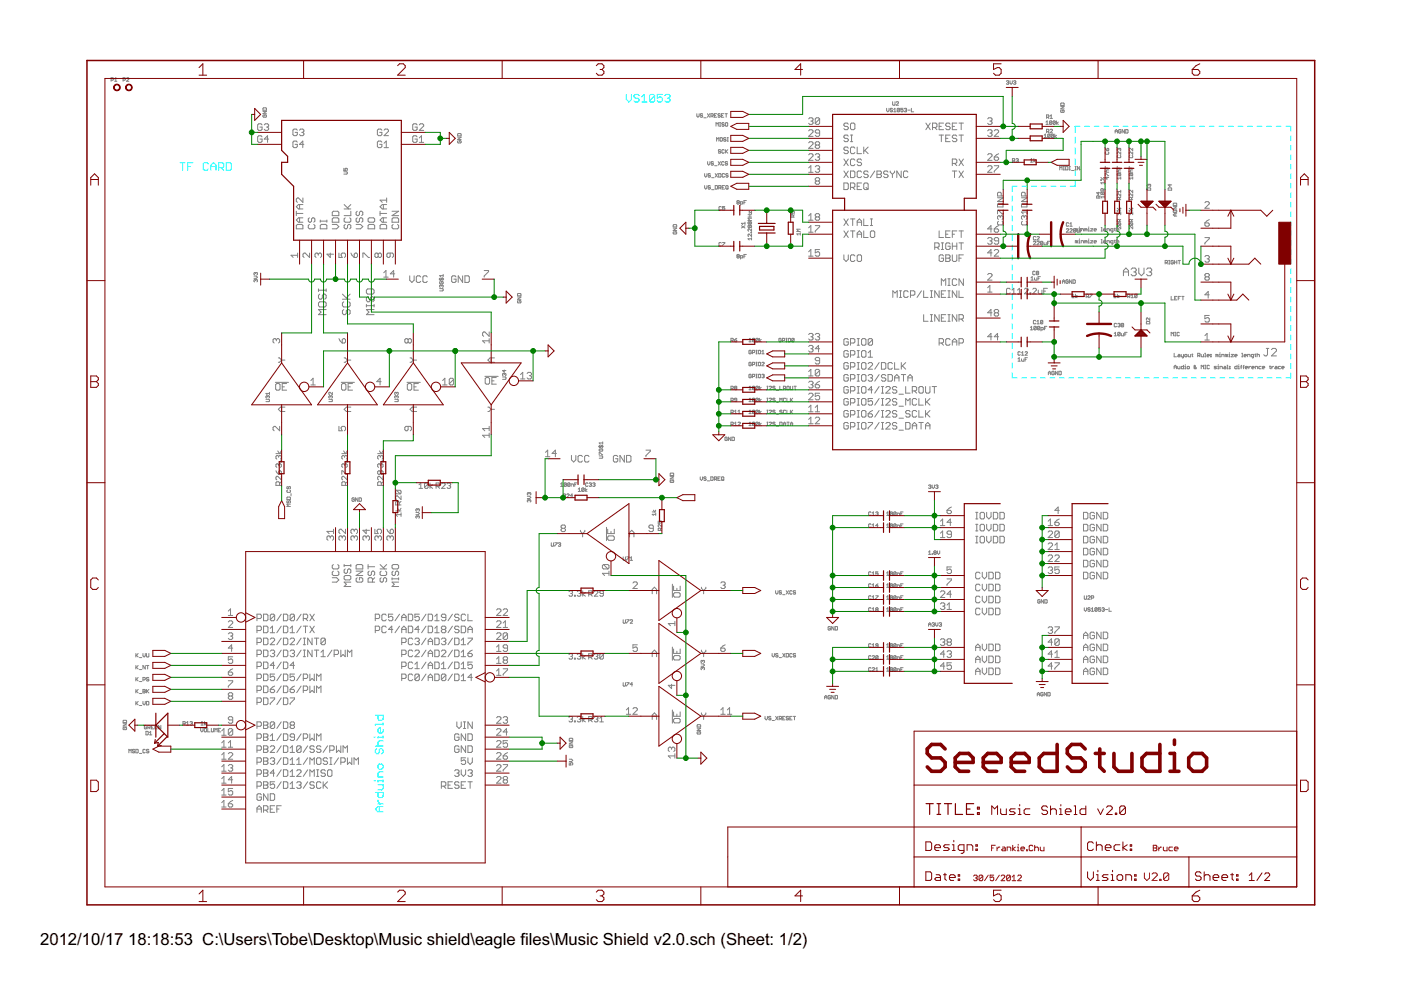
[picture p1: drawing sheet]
<svg xmlns="http://www.w3.org/2000/svg" width="297mm" height="210mm" viewBox="0 0 297 210" stroke-linecap="round" stroke-linejoin="round" font-family="sans-serif">
<defs><g id="words">
<g font-size="4">
<text x="8.5" y="200.4">2012/10/17</text>
<text x="27.2" y="200.4">18:18:53 C:\Users\Tobe\Desktop\Music shield\eagle files\Music Shield v2.0.sch (Sheet: 1/2)</text>
</g>
</g></defs>
<g fill="none" stroke="#0ff" stroke-width=".21">
<path d="M38.2 34.5h1M38.7 34.5v1.6M39.8 35.3h.5M40.9 34.5h-1.1v1.6M44.2 34.8l-.3-.3h-.6l-.2 .3v1l.2 .3h.6l.3-.3M44.7 35.3h1.1M44.7 36.1v-1.1l.6-.5 .5 .5v1.1M46.4 35.6h.8l.2-.3v-.5l-.2-.3h-.8v1.6M46.9 35.6l.5 .5M48 34.5h.8l.3 .3v1l-.3 .3h-.8zM132.8 20v1.1l.5 .5 .6-.5v-1.1M135.5 20.3l-.3-.3h-.5l-.3 .3v.3l.3 .2h.5l.3 .3v.3l-.3 .2h-.5l-.3-.2"/>
<path d="M136.1 21.6h1.1M136.1 20.6l.5-.6v1.6M138.8 20.3l-.3-.3h-.5l-.3 .3v1.1M138.8 20.3v1.1l-.3 .2h-.5l-.3-.2M138.8 20.3l-1.1 1.1M140.4 20h-1.1v.8l.6-.2h.2l.3 .2v.6l-.3 .2h-.5l-.3-.2M141 20.3l.2-.3h.6l.3 .3v.3l-.3 .2M141.5 20.8h.3M141.8 20.8l.3 .3v.3l-.3 .2h-.6l-.2-.2M215.7 39.5h-1.1v1.1M216.7 39.5h1M218.7 39.5h1.1"/>
<path d="M220.8 39.5h1M222.8 39.5h1.1M224.9 39.5h1M227.9 38.2v1.3h-1M227.9 29.1v1.3M227.9 31.4v1.2M227.9 33.7v1.2M227.9 35.9v1.3M229 26.8h-1.1v1.3M230 26.8h1M232 26.8h1M234 26.8h1.1"/>
<path d="M236.1 26.8h1M238.1 26.8h1M240.1 26.8h1.1M242.2 26.8h1M244.2 26.8h1M246.2 26.8h1.1M248.3 26.8h1M250.3 26.8h1M252.3 26.8h1M254.4 26.8h1M256.4 26.8h1M258.4 26.8h1"/>
<path d="M260.4 26.8h1.1M262.5 26.8h1M264.5 26.8h1M266.5 26.8h1.1M268.6 26.8h1M270.6 26.8h1M272.6 26.8h1.1v1M273.7 28.8v1M273.7 30.8v1M273.7 32.8v1M273.7 34.8v1.1M273.7 36.9v1"/>
<path d="M273.7 38.9v1M214.6 41.6v1.1M214.6 43.7v1M214.6 45.7v1.1M214.6 47.8v1.1M214.6 49.9v1.1M214.6 52v1.1M214.6 54.1v1M214.6 56.2v1M214.6 58.2v1.1M273.7 40.9v1M273.7 42.9v1"/>
<path d="M273.7 44.9v1M273.7 46.9v1M273.7 48.9v1M273.7 50.9v1.1M273.7 53v1M273.7 55v1M273.7 57v1M273.7 59v1M214.6 79v1.1h1M214.6 60.3v1.1M214.6 62.4v1.1M214.6 64.5v1.1"/>
<path d="M214.6 66.5v1.1M214.6 68.6v1.1M214.6 70.7v1.1M214.6 72.8v1.1M214.6 74.9v1.1M214.6 77v1M273.7 61v1M273.7 63v1M273.7 65v1M273.7 67v1.1M273.7 69v1.1M273.7 71.1v1"/>
<path d="M273.7 73.1v1M273.7 75.1v1M273.7 77.1v1M273.7 79.1v1h-1M216.6 80.1h1M218.6 80.1h1M220.6 80.1h1M222.6 80.1h1M224.6 80.1h1M226.6 80.1h1M228.6 80.1h1M230.6 80.1h1"/>
<path d="M232.6 80.1h1M234.6 80.1h1M236.6 80.1h1M238.6 80.1h1M240.6 80.1h1M242.6 80.1h1M244.6 80.1h1M246.6 80.1h1M248.6 80.1h1M250.6 80.1h1.1M252.6 80.1h1M254.7 80.1h1"/>
<path d="M256.6 80.1h1M258.7 80.1h1M260.6 80.1h1.1M262.7 80.1h1M264.6 80.1h1.1M266.7 80.1h1M268.6 80.1h1.1M270.7 80.1h1M79.3 156.3h.3M79.6 151.6h1.6v.9l-.3 .2h-.5l-.3-.2v-.9M79.6 158.2h1.6M79.9 158.7l-.3 .3v.6l.3 .2h.2l.3-.2v-.6l.3-.3h.2l.3 .3v.6l-.3 .2"/>
<path d="M81.2 154.6v.6l-.3 .2h-.5l-.3-.2v-.6l.3-.2h.3v1M81.2 156.3h-1.1v.2M81.2 157.1h-.8l-.3 .3v.5l.3 .3M81.2 153.3v.5M81.2 156v.5M81.2 153.5h-1.6v.3M79.3 165.5h.3M79.6 168h1.6v.8l-.3 .3h-.5l-.3-.3v-.8M80.1 170.5h1.1M80.1 169.7v.2l.6 .6M80.1 166.4h1.1v.8l-.3 .3h-.8M80.4 171v1.1"/>
<path d="M80.4 162h.5l.3 .3v.5l-.3 .3h-.5l-.3-.3v-.5zM81.2 171h-1.1l-.5 .6 .5 .5h1.1M81.2 163.6h-.8l-.3 .3v.8h1.1M81.2 165.5h-1.1v.3M81.2 165.3v.5"/>
</g>
<g fill="none" stroke="#808080" stroke-width=".21">
<path d="M23.6 17l.4-.1-.1-.4h-.3v.7M24.3 16.7l.3-.2v.7M24.3 17.2h.5M26.1 17l.5-.1-.1-.4h-.4v.7M26.8 16.6l.2-.1 .3 .1-.5 .6h.5M213.4 17.3l.4-.2v.4M213.6 17.5h.2M213.8 17.5v.4l-.4-.2M214.1 17.1v.5l.3 .3 .2-.3v-.5M214.9 17.3l.3-.2 .2 .2-.2 .2M215.1 17.5h.1M215.2 17.5l.2 .1-.2 .3-.3-.2"/>
<path d="M55.6 29l-.3-.2h-.4l-.3 .2v1l.3 .2h.4l.3-.2v-.5h-.5M55.6 26.5l-.3-.3h-.4l-.3 .3v.9l.3 .2h.4l.3-.2v-.5h-.5M55.8 23l.6-.1 .1 .5h-.7zM55.8 23.6h.7l-.7 .5h.7M55.9 24.4l-.1 .1 .1 .3h.5l.1-.3-.4-.1v.2M56 26.5l.3-.3h.4l.3 .3-.3 .4M56.5 26.9h.2M56.7 26.9l.3 .3-.3 .4h-.4l-.3-.2M57 29.5h-1l.7-.7v1.4M63 30.1l-.2-.2h-.5l-.2 .2v1l.2 .2h.5l.2-.2v-.5h-.4M63 27.6l-.2-.2h-.5l-.2 .2v.9l.2 .3h.5l.2-.3v-.4h-.4M63.5 27.6l.2-.2h.5l.2 .2-.2 .5"/>
<path d="M64 28.1h.2M64.2 28.1l.2 .2-.2 .5h-.5l-.2-.3M64.4 30.6h-.9l.7-.7v1.4M72.9 35.7v.5h.4v-.5l.3 .1-.1 .4M72.9 36.4l.7 .2-.1 .3h-.6M81 30.1l-.3-.2h-.4l-.3 .2v1l.3 .2h.4l.3-.2v-.5h-.5M81 27.6l-.3-.2h-.4l-.3 .2v.9l.3 .3h.4l.3-.3v-.4h-.5M81.4 31.3h1M81.4 27.6l.3-.2h.4l.3 .2v.2l-1 1h1M81.4 30.4l.5-.5v1.4M88.4 29l-.2-.2h-.5l-.2 .2v1l.2 .2h.5l.2-.2v-.5h-.4M88.4 26.5l-.2-.3h-.5l-.2 .3v.9l.2 .2h.5l.2-.2v-.5h-.4"/>
<path d="M88.9 29.3l.5-.5v1.4M88.9 30.2h.9M88.9 26.5l.2-.3h.5l.2 .3v.2l-.9 .9h.9M97 28.4l.6-.1 .2 .5h-.8zM97 29.1h.8l-.8 .5h.8M97.2 29.8l-.2 .2 .2 .3h.4l.2-.3-.4-.2v.3M147.7 24.1v.5l.3 .2 .2-.2v-.5M149 24.2l-.2-.1-.3 .1 .1 .3 .4 .1-.2 .2-.3-.1M149.2 25h.5M149.4 39.3v.5l.2 .3 .3-.3v-.5M149.4 36.8v.5l.2 .2 .3-.2v-.5M150 24.1l.5 .7"/>
<path d="M150 34.3v.5l.3 .2 .2-.2v-.5M150.5 24.1l-.5 .7M150.6 39.5l-.3-.2-.2 .3 .4 .1 .1 .3-.1 .1-.4-.1M150.6 36.9l-.3-.1-.2 .3 .4 .1 .1 .2-.1 .1-.4-.1M150.7 24.6l.5-.1-.1-.4h-.4v.7M150.9 37.7h.5M151 24.6l.2 .2M151.3 34.4l-.4-.1-.1 .2 .3 .1 .2 .3-.2 .1-.3-.1M151.5 24.5h.2M151.5 35.1h.5M151.6 39.3l.5 .2-.1 .6h-.4zM151.6 36.8l.5 .7"/>
<path d="M151.8 26.8v-.8l.2 .3 .3-.3v.8M151.9 29.9v-.7l.3 .2 .2-.2v.7M152 24.1h-.5v.7h.5M152.1 36.8l-.5 .7M152.3 34.3l.5 .7M152.4 36.8l.5 .1-.1 .6h-.4zM152.4 39.8l.5-.1-.1-.4h-.4v.8M152.5 26.8h.3M152.5 26h.3M152.6 39.8l.3 .3M152.7 29.3l.1-.1 .4 .1-.2 .6-.3-.1zM152.7 26v.8"/>
<path d="M152.7 24.2l-.3-.1-.2 .3 .4 .1 .1 .2-.1 .1-.4-.1M152.8 34.3l-.5 .7M152.8 31.9l-.4-.2-.1 .3 .4 .1 .1 .2-.1 .2-.4-.2M153 24.5h.2M153.1 39.7h.3M153.5 24.1h-.5v.7h.5M153.5 34.4l-.1-.1-.4 .1 .1 .6 .4-.1M153.5 26.1l-.3-.1-.1 .3 .3 .1 .1 .2-.1 .2-.3-.2M153.5 31.9l-.1-.2-.3 .2v.4l.1 .2 .3-.2M153.6 36.9l-.1-.1-.4 .1 .1 .6 .4-.1M153.6 39.3h-.5v.8h.5M153.7 24.1h.5"/>
<path d="M153.8 31.7v.8M153.9 39.5l.1-.2 .4 .2-.2 .6-.3-.1zM153.9 26l.4 .1-.1 .7-.4-.2zM153.9 29.3l-.1-.1-.4 .1 .1 .3 .4 .1-.1 .2-.4-.1M153.9 32.1l.4 .4M154 24.1v.7M154.1 39.8l.3 .3M154.2 29.2h.2M154.2 29.9h.2M154.3 34.4l-.2-.1-.3 .1 .1 .2 .4 .2-.2 .2-.3-.1M154.3 29.2v.7M154.3 31.7l-.5 .5"/>
<path d="M154.4 36.9l-.2-.1-.3 .1 .1 .3 .4 .1-.2 .2-.3-.1M171.4 35.6l.5-.5v1.4M171.4 36.5h1M171.4 27.7l.3-.2h.4l.3 .2v.3l-1 .9h1M171.4 25.2l.3-.2h.4l.3 .2-.3 .5M171.4 30.3l.3-.2h.4l.3 .2v.2l-1 1h1M171.4 32.8l.3-.2h.4l.3 .2v.3l-1 .9h1M171.9 25.7h.2M172.1 25.7l.3 .2-.3 .5h-.4l-.3-.3M172.8 32.8l.3-.2h.4l.3 .2-.3 .5M172.8 35.4l.3-.3h.4l.3 .3-.3 .4M173.1 30.8l-.3-.3 .3-.4h.4l.3 .2-.3 .5"/>
<path d="M173.1 30.8l-.3 .2 .3 .5h.4l.3-.3-.3-.4M173.1 38.4l-.3-.3 .3-.4h.4l.3 .2-.3 .5M173.1 38.4l-.3 .2 .3 .5h.4l.3-.3-.3-.4M173.1 30.8h.4M173.1 38.4h.4M173.3 33.3h.2M173.3 35.8h.2M173.5 35.8l.3 .3-.3 .4h-.4l-.3-.2M173.5 33.3l.3 .2-.3 .5h-.4l-.3-.2M173.8 25.2v.9l-.3 .3h-.4l-.3-.3M173.8 28.2h-.7l-.3-.2 .3-.5h.4l.3 .2v1l-.3 .2h-.4l-.3-.2M173.8 25.2l-.3-.2h-.4l-.3 .2v.9"/>
<path d="M173.8 25.2l-1 .9M178.9 38.8h.7l.3 .2v1l-.3 .2h-.7zM178.9 33.7l1 1.4M178.9 36.3l1 1.4M179.9 26.3l-.3-.2h-.4l-.3 .5 .3 .2h.4l.3 .5-.3 .2h-.4l-.3-.2M179.9 28.9l-.3-.3h-.4l-.3 .5 .3 .2h.4l.3 .5-.3 .2h-.4l-.3-.2M179.9 31.4l-.3-.2h-.4l-.3 .4 .3 .3h.4l.3 .4-.3 .3h-.4l-.3-.3M179.9 33.7l-1 1.4M179.9 36.3l-1 1.4M180.3 36.3h.7l.3 .2v.9l-.3 .3h-.7zM180.3 39.7h.7l.3-.2v-.5l-.3-.2h-.7v1.4M180.3 28.6h.5"/>
<path d="M180.3 30h.5M180.6 26.1h.4l.3 .2v1l-.3 .2h-.4l-.3-.2v-1zM180.6 28.6v1.4M180.8 39.7l.5 .5M181.3 31.4l-.3-.2h-.4l-.3 .2v.9l.3 .3h.4l.3-.3M181.3 34l-.3-.3h-.4l-.3 .3v.9l.3 .2h.4l.3-.2M181.7 31.2v1.4h1M181.7 39.5h.5M182.7 34l-.3-.3h-.4l-.3 .5 .3 .2h.4l.3 .5-.3 .2h-.4l-.3-.2M182.7 36.5l-.3-.2h-.4l-.3 .2v.9l.3 .3h.4l.3-.3M182.7 38.8h-1v1.4h1M183.1 31.2v1.4"/>
<path d="M183.4 38.8h.4l.3 .2v1l-.3 .2h-.4l-.3-.2v-1zM183.4 31.9l.7 .7M183.6 39.7l.5 .5M184.1 36.5l-.3-.2h-.4l-.3 .2 .3 .5h.4l.3 .2-.3 .5h-.4l-.3-.3M184.1 31.2l-1 .9M185.5 36.3l-1 1.4M185.9 36.3h.7l.3 .2-.3 .5 .3 .4-.3 .3h-.7zM185.9 37h.7M188 23v.5l.2 .2 .3-.2v-.5M188.3 36.5l-.3-.2h-.4l-.3 .4 .3 .3h.4l.3 .4-.3 .3h-.4l-.3-.3M188.7 36.3v.2l.5 .5M189.2 37v.7"/>
<path d="M189.2 23.1l-.3-.1-.2 .2 .4 .1 .1 .3-.1 .1-.4-.1M189.3 21.6l.1 .7 .4-.1v-.6M189.5 23.2l.2-.2v.7M189.5 23.7h.5M189.7 36.3v.2l-.5 .5M190 21.7l.1-.1 .4 .1-.5 .6h.5M190.7 23.1l-.3-.1-.2 .6M190.7 23.1l-.1 .6-.4-.1M190.7 23.1l-.5 .5M191.1 36.3v1.4l-1-1.4v1.4M191.5 23h-.5v.3l.2-.1 .3 .1-.2 .4-.3-.1M191.7 23.1l.4-.1v.3"/>
<path d="M192 23.3h.1M192.1 23.3v.4l-.4-.1M192.5 36.5l-.2-.2h-.5l-.2 .2v.9l.2 .3h.5l.2-.3M192.5 23.3h.5M193.2 23v.7h.5M196.3 26.1l.9 1.4M197.2 26.1l-.9 1.4M197.7 27h.7l.2-.2v-.5l-.2-.2h-.7v1.4M198.2 27l.4 .5M199.1 26.8h.5M199.1 28.6h.9M199.6 28.6v1.4"/>
<path d="M200 26.1h-.9v1.4h.9M200.5 29.3h.5M201.4 26.3l-.2-.2h-.5l-.2 .5 .2 .2h.5l.2 .5-.2 .2h-.5l-.2-.2M201.4 28.6h-.9v1.4h.9M201.9 26.8h.5M201.9 34.6h.7l.3-.2v-.4l-.3-.3h-.7v1.4M201.9 36.3h1M202.4 34.6l.5 .5M202.4 36.3v1.4M202.9 28.9l-.3-.3h-.5l-.2 .5 .2 .2h.5l.3 .5-.3 .2h-.5l-.2-.2M202.9 26.1h-1v1.4h1M203.3 26.1h1"/>
<path d="M203.3 28.6h1M203.3 33.7l1 1.4M203.3 36.3l1 1.4M203.8 26.1v1.4M203.8 28.6v1.4M204.3 33.7l-1 1.4M204.3 36.3l-1 1.4M209.4 35.4l.2-.3h.5l.2 .3v.2l-.9 .9h.9M209.4 27.7l.2-.2h.5l.2 .2-.2 .5M209.4 25.2l.2-.2h.5l.2 .2-.2 .5M209.4 32.8l.2-.2h.5l.2 .2v.3l-.9 .9h.9M209.9 25.7h.2"/>
<path d="M209.9 28.2h.2M210.1 25.7l.2 .2-.2 .5h-.5l-.2-.3M210.1 28.2l.2 .2-.2 .5h-.5l-.2-.2M210.8 27.7l.2-.2h.5l.2 .2v.3l-.9 .9h.9M210.8 33.3h.7l.2 .5-.2 .2h-.5l-.2-.2zM210.8 35.1h.9v.3l-.9 .9v.2M211.7 32.6l-.9 .7M214.7 34.1l.4-.1-.1-.4h-.3v.8M214.9 34.1l.2 .3M215.4 33.8l.4-.2 .1 .2-.1 .2M215.6 34h.2M215.8 34l.1 .1-.1 .3-.4-.2"/>
<path d="M218.5 33.9l.2-.3v.8M218.5 34.4h.4M219.2 33.6v.8M219.6 33.9l-.4 .2 .4 .3M221.4 28.7l.2-.3v.8M221.4 29.2h.5M221.8 25.9l.2-.3v.8M221.8 26.4h.4M221.9 24.9l.5-.2-.1-.3h-.4v.7M221.9 27.9l.5-.1-.1-.4h-.4v.8M222.1 24.9l.3 .2M222.1 27.9l.3 .3"/>
<path d="M222.6 28.6l-.1 .6-.4-.2M222.6 28.6l-.4-.2-.1 .6M222.6 28.6l-.5 .4M222.6 24.6l.3-.2v.7M222.6 27.5l.2-.1 .3 .1-.5 .7h.5M222.6 25.1h.5M223 25.8l-.1 .6-.4-.2M223 25.8l-.4-.2-.1 .6M223 25.8l-.5 .4M223.4 28.6v.4l-.2 .2-.3-.2M223.4 28.6l-.4-.2-.1 .6M223.4 28.6l-.5 .4"/>
<path d="M223.6 28.4v.8M223.8 25.8v.4l-.2 .2-.3-.2M223.8 25.8l-.2-.2-.3 .2v.4M223.8 25.8l-.5 .4M224 25.6v.8M224 28.7l-.4 .2 .4 .3M224.4 25.9l-.4 .2 .4 .3M224.7 36v-.7l.2 .2 .3-.2v.7M224.9 22.6h.7l-.7 .5h.7M225 23.3v.5h.5l.1-.3-.3-.2v.3M225 21.8h.5l.1 .6h-.7zM225.4 36h.3"/>
<path d="M225.4 35.3h.3M225.6 35.3v.7M225.9 35.3l.5 .1-.1 .6h-.4zM226.7 36h.2M226.7 35.3h.2M226.8 35.3v.7M227.2 36.2h.5M227.9 36h.3M227.9 35.3h.3M228 35.3v.7M228.9 35.3v.7l-.5-.7v.7M233.4 38.1l.1 .1z"/>
<path d="M233.4 37.6l.7 .6M234 37.6l.1 .2zM234.1 38.5v.5M234.1 38.8h-.7l.2 .2M234.3 35.3v.5h.8M234.3 37.3v-.5l.8 .5M234.3 31.5l.4 .4M234.5 32.2l-.2 .1 .2 .4h.4l.2-.1-.2-.4M234.7 37.5v.5l-.4-.4h.8M234.7 31.6l.2-.1 .2 .3-.4 .1zM234.7 35.5v.3M235.1 36l-.5 .1v.4h.5"/>
<path d="M236.4 28.2v-.5l.3-.2 .2 .2v.5M236.4 27.8h.5M236.9 35.3v.5h.7M237 33l-.1 .1 .1 .3h.5l.1-.1-.1-.3M237 36.8l-.1 .3 .6 .2M237 36.8h.5l.1 .1-.1 .4M237 36.8l.5 .5M237.2 31.6l-.1-.1-.2 .1 .1 .3M237.2 31.6l.2-.1 .2 .1-.1 .3M237.2 31.6v.1M237.2 35.5v.3M237.6 32.2v.5l-.6-.5-.1 .1 .1 .4"/>
<path d="M237.6 36l-.5 .1v.4h.5M237.6 37.8h-.7l.2 .2M237.6 37.5v.5M237.7 27.6l-.2-.1-.3 .1 .1 .6 .4-.1v-.3h-.3M238.4 27.5v.7l-.5-.7v.7M238.7 27.5l.5 .1-.2 .6h-.3zM239.4 35.3v.5h.8M239.5 36.8h.5l.2 .1-.2 .4M239.5 36.8l-.1 .3 .6 .2M239.5 33l-.1 .1 .1 .3h.5l.2-.1-.2-.3M239.5 36.8l.5 .5M239.8 35.5v.3"/>
<path d="M240.2 31.5v.4l-.7-.4-.1 .1 .1 .3M240.2 36l-.5 .1v.4h.5M240.2 37.8h-.8l.3 .2M240.2 32.2v.5l-.7-.5-.1 .1 .1 .4M240.2 37.5v.5M243.2 39.9l.6-.1 .2 .5h-.8zM243.6 39.2l-.1-.1-.3 .1 .2 .4M243.6 39.2l.1-.1 .3 .1-.2 .4M243.6 39.2v.1M247.7 39.9l.6-.1 .1 .5h-.7zM248 39.1v.5l-.3-.4h.7M53.8 58.5h.5l.3 .3-.3 .2h-.5"/>
<path d="M54.2 57.9l-.1-.1-.3 .1 .2 .4M54.2 59.4h-.4l.2 .4M54.2 59.4h.4l-.1 .4M54.2 57.9v.1M54.2 59.4v.1M54.2 57.9l.1-.1 .3 .1-.1 .4M62.8 47.8l.3-.2h.9l.2 .2v.7h-1.4zM62.8 45.3h1.4M62.8 44.8v.9M63.1 54.1h-1.4l.5 .5M63.1 53.7v.9M63.5 43.4v.9"/>
<path d="M63.5 46.2v.9M64.2 46.2h-.9l-.5 .5 .5 .4h.9M64.2 42v.9l-.9-.9h-.2l-.3 .2v.5l.3 .2M64.2 43.4h-.9l-.5 .4 .5 .5h.9M65.6 47.6l-.2 .2v.5l.2 .2h.9l.3-.2v-.5l-.3-.2M65.6 46.2l-.2 .2v.5l.4 .2 .3-.2v-.5l.4-.2 .3 .2v.5l-.3 .2M65.6 53.7v.9l-.9-.9h-.2l-.3 .2v.5l.3 .2M67.5 53.9l-.3-.2-.4 .2v.5l.2 .2M67.5 53.9l.2-.2 .5 .2v.5l-.3 .2M67.5 53.9v.2M67.9 47.8l.2-.2h1l.2 .2v.7h-1.4zM67.9 46.7v.4"/>
<path d="M67.9 46.9h1.4M69.3 46.7v.4M70 53.7v.9l-.7-.7h1.4M70.4 47.6h1l.4 .4-.4 .5h-1M70.4 46.4l.3-.2h.9l.2 .2v.7h-1.4zM70.7 44.8h.9l.2 .2v.7h-1.4v-.7zM71.9 53.7v.9h.7l-.3-.7 .3-.2h.4l.3 .2v.5l-.3 .2M73 44.3h1.4M73 43.4l.9 .9M73.2 47.6l-.2 .2v.5l.2 .2h.2l.3-.2v-.5l.2-.2 .5 .2v.5l-.3 .2M73.2 46.2l-.2 .2v.5l.2 .2h.9l.3-.2v-.5l-.3-.2M74.4 44.8v.9h-1.4"/>
<path d="M74.4 43.4l-.7 .7M74.4 53.7l.7 .9M75.1 53.9l.5-.2 .2 .2v.5l-.2 .2h-.5zM75.5 47.6h.9l.5 .4-.5 .5h-.9M75.7 44.8l-.2 .2v.5l.2 .2 .5-.2v-.5l.2-.2h.3l.2 .2v.5l-.2 .2M75.7 46.2l-.2 .2v.5l.2 .2 .5-.2v-.5l.2-.2h.3l.2 .2v.5l-.2 .2M76.9 54.6v-.9h.3l.9 .9h.2M78 47.8l.3-.2h.9l.2 .2v.7h-1.4zM78 46.4l.3-.2h.9l.2 .2v.5l-.2 .2h-.9l-.3-.2zM80.2 53.9l-.3-.2-.4 .2v.5l.2 .2 .5-.2M80.2 53.9l.2-.2 .5 .2v.5l-.3 .2-.4-.2M80.2 53.9v.5"/>
<path d="M80.6 47.8l.2-.2h.9l.3 .2v.7h-1.4zM80.6 45.3h1.4M80.6 44.8v.9M81.3 43.4v.9M81.3 46.2v.9M81.4 57.8l.4-.4v1.4M81.4 58.8h.9M82 46.2h-1l-.4 .5 .4 .4h1M82 43.4h-1l-.4 .4 .4 .5h1M82 42v.9M82 42.4h-1.4l.4 .5M82.7 53.7v.7l-.2 .2-.5-.2v-.5l.3-.2h.9l.2 .2v.5l-.2 .2"/>
<path d="M83.1 44.8h1.4l-1.4 .9h1.4M83.1 46.4l.3-.2h.9l.2 .2v.7h-1.4zM83.4 47.6l-.3 .2v.5l.3 .2h.9l.2-.2v-.5l-.2-.2M83.7 58.1h-.9l.7-.7v1.4M86.9 58.5v.9l.4 .5 .5-.5v-.9M89.2 58.7l-.2-.2h-.5l-.2 .2v.9l.2 .3h.5l.2-.3M90.6 58.7l-.2-.2h-.5l-.2 .2v.9l.2 .3h.5l.2-.3M93.1 59.2h1M93.3 58.9l-.1 .2 .1 .3 .3-.1 .1-.4 .3 .2-.2 .3M93.3 59.7l-.1 .1 .1 .4 .7-.2-.2-.3h-.2v.2M94 58.4h-.8l.3 .3M94 58.2v.5"/>
<path d="M96.7 58.7l-.2-.2h-.5l-.2 .2v.9l.2 .3h.5l.2-.3v-.4h-.5M98.1 58.5v1.4l-.9-1.4v1.4M98.6 58.5h.7l.2 .2v.9l-.2 .3h-.7zM102.7 57.4h.9v.2l-.9 .9v.3M142.7 48.4h.8l-.8 .5h.8M142.7 47.8l.6-.2 .2 .5h-.8zM142.9 49.1l-.2 .2 .2 .3 .6-.1-.2-.4h-.2v.3M150.9 40.2h.5M152.9 51.5l-.1-.1-.4 .1 .1 .7 .4-.2M152.9 43.9l-.1-.1-.4 .1 .1 .6 .4-.1M153.2 51.4h.5l-.5 .8M153.7 43.8h-.5v.4l.2-.2 .3 .2-.2 .3-.3-.1"/>
<path d="M156.4 42.9v-.4l.3 .2-.1 .2M156.4 42.9v.4l.3-.2-.1-.2M156.4 54.3v-.3l.3 .1-.1 .2M156.4 54.3v.4l.3-.1-.1-.3M156.4 42.9h.2M156.4 54.3h.2M157 43.3h.4l.1-.4-.5-.1v.7M157 54.7h.4l.1-.4-.5-.1v.7M157.2 47.9l.7 .4M157.7 42.9h.3M157.7 54.3h.3M157.9 47.9l-.7 .4"/>
<path d="M157.9 47.3h-.7l.3 .3M157.9 47.1v.5M158.2 42.5h-.5v.8M158.2 54h-.5v.7M158.6 46h.7M158.6 45.5h.7M159 47.1h.3l-.1 .4-.2-.1M159 47.9l.1-.1 .2 .1-.1 .4-.2-.2M159 47.1h-.4l.1 .4 .3-.1M159 47.9l-.1-.1-.3 .1 .1 .4 .3-.2M159 45.5v.5M159 47.1v.3"/>
<path d="M159 47.9v.2M159.2 49.3l.1 .1zM159.3 50.6h-.7l.3 .3M159.3 44.8v.5l-.4-.5v.5M159.3 48.5v.5l-.4-.5-.3 .1 .1 .4M159.3 49.6v.5l-.4-.5-.3 .2 .1 .3M159.3 50.4v.5M159.3 46.3h-.7l.3 .2-.3 .3h.7M167.7 44.8v.5h.3l-.1-.4 .4-.1v.5M168.2 46v-.3l-.4-.2-.1 .5h.7M168.4 45.5l-.2 .3M169.7 49.6h-.7l.2 .2"/>
<path d="M169.7 49.3v.5M169.7 48.6h-.7l.2 .3-.2 .2h.7M171.4 49.2h1M171.4 54.3h1M171.4 45.8l.5-.5v1.4M171.4 48.3l.5-.5v1.4M171.4 53.4l.5-.5v1.4M171.4 46.7h1M172.8 47.8h1v.3l-1 .9v.2M173.1 46h.4M173.1 46l-.3-.2 .3-.5h.4l.3 .2-.3 .5M173.1 46l-.3 .2 .3 .5h.4l.3-.2-.3-.5"/>
<path d="M173.8 52.9h-1v.7l.5-.2 .5 .2v.5l-.3 .2h-.4l-.3-.2M178.9 54v1l.5 .4 .5-.4v-1M178.9 46.4l1 1.4M178.9 49l1 1.4M179.9 46.4l-1 1.4M179.9 49l-1 1.4M180.3 46.4h1M180.3 49h1M180.8 46.4v1.4M180.8 49v1.4M181.3 54.3l-.3-.3h-.4l-.3 .3v.9l.3 .2h.4l.3-.2M181.7 47.8v-.9l.5-.5 .5 .5v.9"/>
<path d="M181.7 50.4v-1l.5-.4 .5 .4v1M181.7 47.1h1M181.7 49.7h1M182 54h.4l.3 .3v.9l-.3 .2h-.4l-.3-.2v-.9zM183.1 46.4v1.4h1M183.1 49v1.4h1M184.5 46.4h.5M184.5 47.8h.5M184.8 46.4v1.4M184.8 49h.4l.3 .2v.9l-.3 .3h-.4l-.3-.3v-.9zM198.2 52.4h.7l.2-.2v-.5l-.2-.2h-.7v1.4M198.6 52.4l.5 .5"/>
<path d="M199.1 49v1.4h.9M199.6 51.5h.4M199.6 52.9h.4M199.8 51.5v1.4M200 54.3l-.2-.3h-.5l-.2 .3v.9l.2 .2h.5l.2-.2v-.5h-.4M200.5 54h.7l.2 .3-.2 .4 .2 .5-.2 .2h-.7zM200.5 49.7h.5M200.5 54.7h.7M201 59.1h.4M201.2 59.1v1.4M201.4 51.7l-.2-.2h-.5l-.2 .2v1l.2 .2h.5l.2-.2v-.5h-.4M201.4 49h-.9v1.4h.9"/>
<path d="M201.9 51.5v1.4M201.9 54v1.2l.2 .2h.5l.3-.2v-1.2M201.9 49.7h.5M201.9 52.2h1M202.9 59.4l-.3-.3h-.5l-.2 .3v.9l.2 .2h.5l.3-.2M202.9 49h-1v1.4M202.9 51.5v1.4M203.3 51.5h1M203.3 49h1M203.3 54.7h.5M203.8 49v1.4M203.8 51.5v1.4"/>
<path d="M204.3 54h-1v1.4M204.3 59.1v1.4l-1-1.4v1.4M209.4 58.2l.2-.2h.5l.2 .2v.3l-.9 .9h.9M209.4 50.6l.2-.2h.5l.2 .2-.2 .5M209.9 51.1h.2M210.1 51.1l.2 .2-.2 .5h-.5l-.2-.3M210.3 48.5h-.9l.7-.7v1.4M210.3 53.6h-.9l.7-.7v1.4M210.8 48.5h.7l.2 .5-.2 .2h-.5l-.2-.2zM210.8 53.1l.2-.2h.5l.2 .2v.3l-.9 .9h.9M211.5 41.9h1.2l-1.2 .8h1.2M211.5 45.4v-.8h.2l.8 .8h.2"/>
<path d="M211.7 43.1h.8l.2 .2v.6h-1.2v-.6zM211.7 46.9l-.2 .2v.4l.2 .2h.8l.2-.2v-.4l-.2-.2M211.7 51.1h-.7l-.2-.3 .2-.4h.5l.2 .2v.9l-.2 .3h-.5l-.2-.3M211.7 47.8l-.9 .7M212.1 45.9l.2-.2 .4 .2v.4l-.2 .2M212.1 45.9l-.2-.2-.4 .2v.4l.2 .2M212.1 45.9v.2M212.3 41.6v-.6l-.2-.2h-.4l-.2 .2v.6h1.2M216.6 41.9h1.1l-1.1 .8h1.1M216.8 43.1h.8l.1 .2v.6h-1.1v-.6zM216.8 46.9l-.2 .2v.4l.2 .2h.8l.1-.2v-.4l-.1-.2M217.1 45.9l-.1-.2-.4 .2v.4l.2 .2"/>
<path d="M217.1 45.9l.3-.2 .3 .2v.4l-.1 .2M217.1 45.9v.2M217.4 41.6v-.6l-.3-.2h-.3l-.2 .2v.6h1.1M217.7 44.6v.8M217.7 45h-1.1l.4 .4M218.6 58.9l.2-.2v.7M218.6 59.4h.5M219.1 51.3l.1-.1 .4 .1-.5 .6h.5M219.3 58.9l.2 .5h.3v-.5M219.5 57.6l-.1-.1-.4 .1v.5l.1 .2 .4-.2M219.6 50.3l-.1-.2-.4 .2v.5l.1 .1 .4-.1M219.8 57.9l-.1-.1 .1-.3 .4 .1-.1 .3"/>
<path d="M219.8 57.9l-.1 .1 .1 .3 .4-.2-.1-.2M219.8 51.3l.2-.1 .3 .1-.5 .6h.5M219.8 50.3l.2-.2 .3 .2-.5 .6h.5M219.8 57.9h.3M220.1 59h.2M220.6 58.7h-.5v.7M221.1 51.3l-.1 .6-.4-.1M221.1 51.3l-.1-.1-.4 .1v.5M221.1 51.3l-.5 .5M221.3 51.4l.2 .5h.3v-.5M222.1 51.5h.2M222.6 51.2h-.5v.7"/>
<path d="M225.3 59.7h.4M226.1 48.6l.1-.1 .4 .1-.5 .6h.5M226.5 59.5l-.1-.2-.4 .2 .1 .6 .4-.2v-.2h-.2M226.6 47.3l-.2-.1-.3 .1v.5l.1 .2 .4-.2M226.8 48.6l.1-.1 .4 .1-.5 .6h.5M226.8 47.5l.3-.3v.8M226.8 48h.5M227.2 59.3v.8l-.5-.8v.8M227.5 59.3l.5 .2-.1 .6h-.4zM227.9 48.5l.2 .1M228 48.5v.5M228.1 48.6l-.2 .6-.3-.1"/>
<path d="M228.1 48.6l-.5 .5M228.2 48.6l-.5-.1-.1 .6M228.2 48.6l.1-.1 .2 .1v.4M228.2 51.1h.3v.4M228.2 51.1l-.2-.1v.5M228.2 48.6v.4M228.2 51.1v.4M228.3 48.7l.2 .5h.3v-.5M228.7 48.5h.2v.5M228.7 51.5h.3M228.7 49h.3M228.7 51h.2v.5"/>
<path d="M228.9 48.1v.1M228.9 50.7v.1M229.1 48.9h.2M229.2 51.5v-.5l.5 .1v.4M229.2 48.5v.5M229.7 49l-.1-.5h-.5v.7M230.2 48.6l-.2-.1v.5M230.2 48.6l.2-.1 .1 .1v.4M230.2 51.1l-.2-.1v.5M230.2 48.6v.4M230.2 51.1v.4M230.2 51.1h.3v.4"/>
<path d="M230.7 48.5l.1 .5M230.7 51.5h.3M230.7 49h.3M230.7 51l.1 .5M230.8 48.1v.1M230.8 50.7v.1M231.2 48.5h.5l-.5 .5h.5M231.2 51h.5l-.5 .5h.5M232 48.7h.5l-.2-.2-.3 .1 .1 .4h.2M232 51.3h.5l-.2-.3-.3 .1 .1 .4h.2M232.9 40.7v.6l-.4-.4h.7M233 42v-.4l-.4-.1-.1 .5h.7"/>
<path d="M233.2 41.5l-.2 .2M233.5 48.2h.1v.8M233.5 51.5h.2M233.5 49h.2M233.5 50.8h.1v.7M233.5 40.7v.6h.5M233.5 40.7h.5v.6M233.5 40.7l.5 .6M233.9 40.5v-.4l-.4-.1-.1 .5h.7M234 48.7h.5l-.2-.2-.3 .1 .1 .4h.2M234 51.3h.5l-.2-.3-.3 .1v.3l.3 .1M234.1 41.5v.5"/>
<path d="M234.1 41.7h-.7l.2 .3M234.1 40l-.2 .3M234.7 49v-.5h.4l.1 .5M234.7 51.5v-.5h.4l.1 .5M236 49l-.5-.1 .1-.4h.4v.6l-.3 .1M236 51.5l-.5-.1 .1-.4h.4v.6l-.3 .2M236.2 48.5h.3M236.2 51h.3M236.3 48.4l.2 .6M236.3 50.9l.2 .6M236.7 48.6l.4-.1 .1 .5M236.7 51.1l.4-.1 .1 .5"/>
<path d="M236.7 48.2v.8M236.7 50.8v.7M236.9 44.6l.1 .2zM236.9 44.2l.7 .6M237 47.3l-.1 .3 .6 .2M237 47.3l.6 .1-.1 .4M237 47.3l.5 .5M237.4 47l-.2-.5-.3 .2v.3h.7M237.4 42.3l-.2-.5-.3 .2v.3h.7M237.5 44.2l.1 .1zM237.6 41.1v.5l-.5-.5-.2 .1 .1 .4M237.6 48v.5l-.6-.5-.1 .2 .1 .3"/>
<path d="M237.6 45.3h-.7l.2 .2M237.6 40.3v.5M237.6 45v.5M237.6 46.5l-.2 .3M237.6 41.8l-.2 .3M237.6 40.6h-.7l.2 .2M238.2 58.5v-1.1l.5-.6 .6 .6v1.1M238.2 57.7h1.1M239.4 44.6l.1 .2zM239.4 44.2l.8 .6M239.5 47.3l-.1 .3 .6 .2M239.5 47.3l.7 .1-.2 .4"/>
<path d="M239.5 47.3l.5 .5M239.8 57.1l.3-.3h.5l.3 .3v.3l-.3 .3M239.9 47l-.1-.5-.4 .2v.3h.8M239.9 42.3l-.1-.5-.4 .2v.3h.8M240 44.2l.2 .1zM240.2 40.3v.5l-.5-.5-.3 .2 .1 .3M240.2 41.1v.5l-.5-.5-.3 .1 .1 .4M240.2 45v.5M240.2 48v.5l-.7-.5-.1 .2 .1 .3M240.2 46.5l-.3 .3M240.2 45.3h-.8l.3 .2M240.2 41.8l-.3 .3"/>
<path d="M240.4 57.7h.2M240.6 57.7l.3 .2v.3l-.3 .3h-.5l-.3-.3M241.4 56.8v1.1l.6 .6 .5-.6v-1.1M243.1 57.1l.3-.3h.5l.3 .3v.3l-.3 .3M243.6 57.7h.3M243.9 57.7l.3 .2v.3l-.3 .3h-.5l-.3-.3M247 55.7h.4l.1-.3-.5-.2v.8M247.3 55.7l.2 .3M247.8 55.2h.2M247.8 56h.2M247.9 55.2v.8M248.8 43.2l.6-.1 .1 .5h-.7z"/>
<path d="M248.8 43.8h.7l-.7 .5h.7M248.8 55.4l-.2-.2-.3 .2v.4l.3 .2 .2-.4h-.3M248.9 44.6l-.1 .1 .1 .4 .6-.2-.1-.3h-.3v.2M249 55.6h.5M249 55.2v.8M249.1 45.3v.5M249.5 45.3h-.5l-.2 .3 .2 .2h.5M249.5 55.2v.8M249.8 55.2h.5M250 55.2v.8M255.5 43l.2-.2h.5l.2 .2v.2l-.9 1h.9M255.5 54.4l.2-.2h.5l.2 .2-.2 .5"/>
<path d="M255.5 47.3h.7l.2 .4-.2 .3h-.5l-.2-.3zM255.5 50.4h.9v.2l-.9 .9v.3M255.7 58.7l-.2 .2 .2 .5h.5l.2-.2-.2-.5M255.7 58.7h.5M255.7 58.7l-.2-.2 .2-.5h.5l.2 .2-.2 .5M255.9 54.9h.3M256.2 54.9l.2 .2-.2 .5h-.5l-.2-.2M256.4 46.6l-.9 .7M58.6 72l-.2-.2-.5 .2v.5l.2 .2M58.6 72l.2-.2 .5 .2v.5l-.2 .2M58.6 72v.3M59 75.9h.2l.5 .4"/>
<path d="M59.7 76.3l-.5 .5h-.2M59.7 76.3h.7M67.5 64.3l.3-.3h1.1l.3 .3v.5l-.3 .3h-1.1l-.3-.3zM67.5 61.3v.5M67.5 61.5h1.7M67.8 62.4l-.3 .2v.6l.3 .2h.3l.2-.2v-.6l.3-.2h.3l.3 .2v.6l-.3 .2M69.2 65.6h-1.7l.6 .6-.6 .5h1.7M69.2 61.3v.5M71.9 71.8l.7 .9M72.6 72l.4-.2 .3 .2v.5l-.3 .2h-.4zM72.6 62.4l1.1 1M72.6 63.4h1.6"/>
<path d="M72.9 65.6l-.3 .3v.5l.3 .3h.3l.2-.3v-.5l.3-.3h.3l.2 .3v.5l-.2 .3M72.9 64l-.3 .3v.5l.3 .3h1.1l.2-.3v-.5l-.2-.3M73 75.9h.2l.5 .4M73.7 76.3l-.5 .5h-.2M73.7 76.3h.7M74.2 62.4l-.8 .8M77.7 61.5l.3-.2h1l.3 .2v.6l-.3 .3h-1l-.3-.3zM77.7 64.8h1.6M77.7 64.5v.6M78 62.9l-.3 .3v.5l.3 .3h.2l.3-.3v-.5l.3-.3h.2l.3 .3v.5l-.3 .3M79.3 65.6h-1.6l.5 .6-.5 .5h1.6M79.3 64.5v.6"/>
<path d="M86.5 72l.3-.2 .4 .2v.5l-.2 .2-.5-.2M86.5 72l-.2-.2-.5 .2v.5l.3 .2 .4-.2M86.5 72v.5M86.9 75.9h.3l.4 .4M87.6 76.3l-.4 .5h-.3M87.6 76.3h.7M93.2 61.2l.8 .1-.2 .4h-.6M93.6 60.6l-.1-.2-.3 .2 .1 .3M93.6 60.6l.1-.2 .3 .2-.2 .3M93.6 60.6v.1M102.8 79.8h2.8M103.7 72.3h-1.4l.5 .4"/>
<path d="M103.7 70.4v.9l-.9-.9-.5 .2v.5l.3 .2M103.7 71.8v.9M104.1 75.9v.9M104.8 75.9h-.9l-.5 .4 .5 .5h.9M106.6 79.9h.6l.1 .2-.1 .3h-.6M106.9 79.3l.1-.1 .3 .1-.1 .4M106.9 79.3l-.1-.1-.2 .1 .1 .4M106.9 78.4v.5l-.3-.3h.7M106.9 79.3v.1M109.7 63h.7l-.7 .5h.7M109.8 63.7v.5l.6-.1-.1-.4h-.2v.3M109.8 62.2h.5l.1 .5h-.7z"/>
<path d="M110.4 79.4l.4-.4v1.3M111.8 79.2l.2-.2h.5l.2 .2-.2 .5M112.2 79.7h.3M112.5 79.7l.2 .2-.2 .4h-.5l-.2-.2M155 72.2h.3l.2-.3-.5-.2v.8M155.2 72.2l.3 .3M155.7 72.1h.4l.1 .2-.3 .2zM156.2 71.7l-.5 .4M158.8 72l.2-.3v.8M158.8 72.5h.5M159.3 74.4l-.1-.1-.4 .1v.5l.4 .1 .1-.4h-.3M159.3 76.9l-.1-.1-.4 .1v.5l.4 .2 .1-.4h-.3"/>
<path d="M159.3 79.5l-.1-.1-.4 .1v.5l.4 .1 .1-.4h-.3M159.5 74.8h.4l.1-.4-.5-.1v.7M159.5 77.3l.5-.1-.1-.4h-.4v.8M159.5 79.8l.5-.1-.1-.3h-.4v.7M160 71.9l-.3-.2-.2 .6M160 71.9v.4l-.1 .2-.4-.2M160 71.9l-.5 .4M160.3 76.8h.2M160.3 74.3h.2M160.3 75h.2M160.3 77.6h.2M160.3 79.4h.2"/>
<path d="M160.4 74.3v.7M160.4 76.8v.8M160.4 79.4v.7M160.8 71.9l-.4-.2-.1 .6M160.8 71.9l-.1 .6-.4-.2M160.8 71.9l-.5 .4M160.9 74.3l.4 .1-.2 .6-.3-.1zM160.9 76.8l.4 .1-.2 .7-.3-.2zM160.9 79.4l.4 .1-.2 .6-.3-.1zM161 71.7v.8M161.4 72l-.4 .2 .4 .3M161.5 76.9l.1-.1 .4 .1-.5 .7h.5"/>
<path d="M161.5 75h.5M161.5 74.5l.3-.2v.7M161.5 79.5l.4-.1v.3M161.8 79.7h.1M161.9 79.7v.4l-.4-.1M165.6 71.9l-.1-.2-.4 .2v.4l.4 .2 .1-.4h-.2M165.9 72.2h.3l.2-.3-.5-.2v.8M166.6 72.5h.3M166.6 71.7h.3M166.8 71.7v.8M167.3 71.7l.3 .2-.1 .6-.4-.2zM168.4 71.9l-.1 .6-.4-.2"/>
<path d="M168.4 71.9l-.1-.2-.4 .2v.4M168.4 71.9l-.5 .4M171.4 73.5l.3-.3h.4l.3 .3-.3 .4M171.4 70.9l.3-.2h.4l.3 .2-.3 .5M171.4 78.8l.5-.5v1.4M171.4 79.7h1M171.9 71.4h.2M171.9 73.9h.2M172.1 71.4l.3 .2-.3 .5h-.4l-.3-.2M172.1 73.9l.3 .3-.3 .4h-.4l-.3-.2M172.8 70.9l.3-.2h.4l.3 .2-.3 .5M173.3 71.4h.2"/>
<path d="M173.5 71.4l.3 .2-.3 .5h-.4l-.3-.2M173.8 76.5h-.7l-.3-.3 .3-.4h.4l.3 .2v.9l-.3 .3h-.4l-.3-.3M173.8 78.5l-.3-.2h-.4l-.3 .2v1M173.8 78.5v1l-.3 .2h-.4l-.3-.2M173.8 73.9h-1l.7-.7v1.4M173.8 78.5l-1 1M179.9 77.1l-.3-.2h-.4l-.3 .2v.9l.3 .3h.4l.3-.3v-.4h-.5M179.9 72l-.3-.2h-.4l-.3 .2v1l.3 .2h.4l.3-.2v-.5h-.5M179.9 74.6l-.3-.3h-.4l-.3 .3v.9l.3 .2h.4l.3-.2v-.5h-.5M179.9 79.7l-.3-.3h-.4l-.3 .3v.9l.3 .2h.4l.3-.2v-.5h-.5M180.3 72.7h.7l.3-.2v-.5l-.3-.2h-.7v1.4M180.3 75.3h.7l.3-.3v-.4l-.3-.3h-.7v1.4"/>
<path d="M180.3 77.8h.7l.3-.2v-.5l-.3-.2h-.7v1.4M181.7 71.8h.5M181.7 73.2h.5M181.7 74.3h.5M181.7 75.7h.5M181.7 76.9h.5M181.7 78.3h.5M181.7 79.4h.5M182 71.8v1.4M182 74.3v1.4M182 76.9v1.4M182 79.4v1.4"/>
<path d="M182.7 79.7l.2-.3h.5l.2 .3v.9l-.2 .2h-.5l-.2-.2zM182.9 71.8h.5l.2 .2v1l-.2 .2h-.5l-.2-.2v-1zM182.9 74.3h.5l.2 .3v.9l-.2 .2h-.5l-.2-.2v-.9zM182.9 76.9h.5l.2 .2v.9l-.2 .3h-.5l-.2-.3v-.9zM184.1 77.1l.2-.2h.5l.2 .2v.2l-.9 1h.9M184.1 74.8l.4-.5v1.4M184.1 79.7l.2-.3h.5l.2 .3-.2 .4M184.1 75.7h.9M185 72l-.2-.2h-.5l-.2 .2v1M185 72v1l-.2 .2h-.5l-.2-.2M185 72l-.9 1M186.4 76.9l-.9 1.4"/>
<path d="M186.4 79.4l-.9 1.4M186.9 76.9h.7l.2 .2v.9l-.2 .3h-.7zM187.8 79.7l-.2-.3h-.5l-.2 .5 .2 .2h.5l.2 .5-.2 .2h-.5l-.2-.2M188.3 79.4h.7l.2 .3v.9l-.2 .2h-.7zM189.2 77.1l-.2-.2h-.5l-.2 .2v.9l.2 .3h.5l.2-.3M189.3 63.1v-1.4l.5 .4 .4-.4v1.4M189.7 76.9v1.4h.9M190.7 63.1h.5M190.7 61.7h.5M190.9 61.7v1.4M191.1 76.9v1.4M191.1 79.4h.9"/>
<path d="M191.3 77.6l.7 .7M191.6 79.4v1.4M192 76.9l-.9 .9M192.6 61.9l-.3-.2h-.4l-.3 .2v.9l.3 .3h.4l.3-.3M193 62.6h.7l.3-.2v-.5l-.3-.2h-.7v1.4M195.4 61.7l-1 1.4M195.8 61.7v1.4h1M195.8 66.7v1.4h1M197.3 63.1h.4M197.3 61.7h.4M197.3 68.1h.4M197.3 66.7h.4"/>
<path d="M197.5 61.7v1.4M197.5 66.7v1.4M199.1 61.7v1.4l-.9-1.4v1.4M199.1 66.7v1.4l-.9-1.4v1.4M199.1 72.7h.7l.2-.2v-.5l-.2-.2h-.7v1.4M199.6 60.5v-1.4l.4 .5 .5-.5v1.4M199.6 62.4h.4M199.6 67.4h.4M199.6 72.7l.4 .5M200.5 61.7h-.9v1.4h.9M200.5 66.7h-.9v1.4h.9M201 63.1h.4"/>
<path d="M201 61.7h.4M201 60.5h.4M201 68.1h.4M201 66.7h.4M201.2 61.7v1.4M201.2 66.7v1.4M201.4 72l-.2-.2h-.5l-.2 .2v1l.2 .2h.5l.2-.2M201.9 73.2v-.9l.5-.5 .5 .5v.9M201.9 72.5h1M202.9 61.7v1.4l-1-1.4v1.4M202.9 66.7v1.4l-1-1.4v1.4M203.3 72.7h.7l.3-.2v-.5l-.3-.2h-.7v1.4"/>
<path d="M203.3 61.7v1.4h1M203.3 67.6h.7l.3-.2v-.4l-.3-.3h-.7v1.4M203.8 67.6l.5 .5M209.4 61l.5-.5v1.4M209.4 61.9h.9M210.3 71.4h-.9l.7-.7v1.4M210.3 66.3h-.9l.7-.7v1.4M211 66.3l-.2 .2 .2 .5h.5l.2-.2-.2-.5M211 66.3l-.2-.2 .2-.5h.5l.2 .2-.2 .5M211 66.3h.5M211.7 71.4h-.9l.7-.7v1.4M214.2 61.3l-.2-.2h-.4l-.2 .2v.8l.2 .2h.4l.2-.2"/>
<path d="M214.6 62.3h.7M214.6 61.5l.3-.4v1.2M215.7 62.3h.8M215.7 61.5l.4-.4v1.2M215.8 76.1l.3-.3v.8M215.8 76.6h.5M216.3 74.7l-.1-.1-.4 .1v.5l.2 .1 .3-.1M216.6 76.1l.1 .5h.4v-.5M216.6 75.3h.5M216.6 74.8l.2-.2v.7M217.2 61.3l.2-.2h.4l.2 .2v.2l-.8 .8h.8M217.3 76.2h.3"/>
<path d="M217.3 74.7l.2-.1 .3 .1-.5 .6h.5M217.8 75.8h-.5v.8M218.4 62.1h.2v.2h-.2zM218.5 69.4l.2-.2v.7M218.5 69.9h.4M219 61.3l.2-.2h.3l.2 .2v.2l-.7 .8h.7M219.6 68.1l-.1-.2-.4 .2v.4l.1 .2 .4-.2M219.7 69.3l-.1 .6-.4-.1M219.7 69.3l-.4-.1-.1 .6M219.7 69.3l-.5 .5M219.8 68.2l.3-.3v.8M219.8 68.7h.5"/>
<path d="M220.1 61.5v.6l.2 .2h.6v-.8M220.5 69.3l-.2 .6-.3-.1M220.5 69.3l-.2-.1-.3 .1v.5M220.5 69.3l-.5 .5M220.7 69.9l.5-.1-.1-.4h-.4v.8M221.1 68.1l-.1-.2-.4 .2v.4M221.1 68.1l-.1 .6-.4-.2M221.1 68.1l-.5 .4M221.3 61.7h.4M221.5 69.6h.2M222 69.2h-.5v.7M222.1 61.1h-.8v1.2"/>
<path d="M222.3 79.5v-.5l.2-.3 .3 .3v.5M222.3 79.1h.5M223.5 78.8l-.1-.1-.4 .1 .1 .7 .4-.2v-.2h-.2M224.3 78.7v.8l-.5-.8v.8M224.5 78.7l.5 .1-.1 .7h-.4zM225.3 60.1v-.5l.2-.3 .2 .3v.5M227.2 63.1h.5M227.2 62.6l.3-.2v.7M228 62.4v.7M228.4 62.6l-.4 .3 .4 .2M230.3 62.9h.4l.1-.4-.5-.1v.7M230.5 62.9l.3 .2"/>
<path d="M231.1 62.4h.4l-.4 .7M236.1 62.6l.3-.2v.7M236.1 63.1h.5M236.2 70.7l.3-.2v.7M236.2 71.2h.5M236.7 68.7l-.1-.1-.4 .1v.5l.2 .1 .3-.1M236.9 62.4v.7M237 68.7l.4-.1 .1 .1-.1 .2M237.2 68.9h.2M237.3 62.6l-.4 .3 .4 .2M237.4 68.9l.1 .1-.1 .3-.4-.1M237.5 70.6l-.1 .6-.4-.1"/>
<path d="M237.5 70.6l-.4-.1-.1 .6M237.5 70.6l-.5 .5M237.7 70.7l.1 .5h.4v-.5M238.2 68.7l-.4-.1-.1 .6M238.2 68.7l-.1 .6-.4-.1M238.2 68.7l-.5 .5M238.5 70.8h.2M239 70.5h-.5v.7M239.1 62.9l.5-.1-.2-.4h-.3v.7M239.3 62.9l.3 .2M239.8 63.1h.5M239.8 62.6l.3-.2v.7"/>
<path d="M241.1 62.5v.5l-.2 .1-.3-.1M241.1 62.5l-.4-.1-.1 .6M241.1 62.5l-.5 .5M243.2 68.2h.5l.1 .5h-.7zM243.8 67.4v.5l-.5-.5-.2 .1 .1 .4M248.3 62.8v.8h.5M248.3 71.2v-.7l.2 .2 .3-.2v.7M248.9 77.8h.5M248.9 78.2v-.5l.3-.3 .2 .3v.5M248.9 74.9v.7h.5M249 71.2h.3M249 70.5h.3"/>
<path d="M249 63.2h.3M249.2 70.5v.7M249.5 62.8h-.5v.8h.5M249.7 77.7l.1 .5h.4v-.5M249.8 75.1l.4 .2v.3h-.4l-.1-.1 .1-.1h.4M249.8 63.2h.2M250 70.6l-.1-.1-.3 .1 .1 .6 .3-.1M250.3 62.8h-.5v.8M250.4 75.1l.1 .5h.4M250.5 62.8h.5M250.8 62.8v.8M250.9 75.1v.7l-.2 .1"/>
<path d="M250.9 77.4v.8h-.4l-.1-.4 .5-.1M251.2 75.3l.3-.2 .2 .4-.4 .1zM251.2 78.2h.2M251.2 77.7h.1v.5M251.3 77.3v.1M251.8 77.7l.4 .1-.1 .4-.4-.1zM251.9 75.1l.2 .5h.3v-.5M252.7 75.1h.2M252.8 75l.1 .6M253.7 77.9l-.3 .3-.2-.1 .2-.4-.1-.3-.1 .3 .5 .5M253.9 75.4h.4l.1-.4-.5-.1v.7M254.2 75.4l.2 .2"/>
<path d="M254.7 75.1l.1 .5h.4v-.5M254.7 78.2v-.8l.2 .3 .3-.3v.8M255.4 75.6h.3M255.4 74.9h.1v.7M255.4 78.2h.3M255.4 77.4h.3M255.5 72.1h.9M255.5 71.2l.4-.5v1.4M255.5 77.4v.8M255.9 75.4h.5l-.1-.3-.4 .2v.2l.4 .1M256.4 66.9h-.9v.7l.4-.2 .5 .2v.5l-.2 .2h-.5l-.2-.2M256.4 62.5h-.9l.7-.7v1.4"/>
<path d="M256.4 77.6l-.1-.2-.4 .2 .2 .6 .3-.1M256.7 75.1l.1 .2zM256.7 75.5l.1 .1zM257.9 77.7h-.4v.2l.4 .2-.5 .1M258 75.3l-.2-.2v.5M258 75.3v.3M258 75.3l.2-.2 .1 .2v.3M258.2 77.7h.1v.5M258.2 78.2h.2M258.3 77.3v.1M258.6 75.6h.2M258.6 75.1l.1 .5"/>
<path d="M258.7 74.8v.1M258.7 78.2v-.5h.3l.2 .5M259 75.6v-.5h.4l.1 .5M259.5 77.7l.4 .1v.4h-.4l-.1-.1 .1-.2h.4M260 75.3l.2-.2 .1 .2v.3M260 75.3l-.2-.2v.5M260 75.3v.3M260.2 77.4h.1v.8M260.2 78.2h.2M260.5 75.6h.3M260.5 75.1h.2v.5M260.7 77.7l.1 .1z"/>
<path d="M260.7 74.8v.1M260.7 78.1l.1 .1zM261 75.1h.5l-.5 .5h.5M261.8 75.4h.5l-.2-.3-.3 .2v.2l.3 .1M262.3 77.4v.8h-.4l-.1-.4 .5-.1M262.5 78.2h.3M262.5 77.7h.2v.5M262.7 77.3v.1M263 77.8h.3M263.3 75.6h.2M263.3 74.9h.1v.7M263.3 77.4l-.2 .8"/>
<path d="M263.5 77.8h.3M263.8 75.4h.5l-.2-.3-.3 .2v.2l.3 .1M263.8 77.4l-.1 .8M264 77.9h.5l-.1-.2-.4 .1v.3l.4 .1M264.5 75.6v-.5l.5 .2v.3M264.8 77.7v.5M265.2 77.7l-.4 .2M265.4 77.9h.5l-.1-.2-.4 .1 .1 .4h.3M265.8 75.6l-.5-.1 .1-.4h.4v.7l-.3 .1M266 75.1h.3M266.1 78.2v-.5l.5 .1v.4M266.1 75l.2 .6"/>
<path d="M266.5 75.3l.4-.2 .1 .5M266.5 74.9v.7M267.4 77.7l-.5 .1 .1 .4h.4M267.7 77.9h.4l-.1-.2-.3 .1 .1 .4h.2M268.5 73.9h.5M268.7 73.9v1.3l-.2 .3h-.3l-.3-.3M269.1 77.7h.3M269.3 77.6l.1 .6M269.6 74.1l.2-.2h.6l.2 .2v.3l-1 1.1h1M269.6 77.7v.5M270 77.7l-.4 .2M270.4 77.7l.4 .1v.4h-.4l-.1-.1 .1-.2h.4"/>
<path d="M271.5 77.7l-.5 .1 .1 .4h.4M271.8 77.9h.4l-.1-.2-.3 .1 .1 .4h.2M56.4 84.7l.7 .1-.1 .4h-.6M56.7 84.1l.2-.2 .2 .2-.1 .3M56.7 84.1l-.1-.2-.2 .2 .1 .3M56.7 84.1v.1M57.1 83.2v.5M57.1 83.4h-.7l.2 .3M58.4 81.1h2.8M58.5 96.2h1.1M58.5 99.8l.6 .8M58.7 81.3h.4l.3 .3v.9l-.3 .2h-.4l-.3-.2v-.9z"/>
<path d="M58.9 95.6l.4 .6 .3-.6M59.1 98.5l-.2-.2-.4 .2v.4l.2 .2M59.1 96.8l-.2-.2-.4 .2v.4l.2 .1M59.1 98.5l.2-.2 .3 .2v.4l-.1 .2M59.1 96.8v.2M59.1 98.5v.2M59.1 96.8l.2-.2 .3 .2v.4l-.1 .1M59.3 90.4v.9l-.9-.9-.5 .2v.5l.2 .2M59.5 97.7h.1v.2h-.1zM59.7 86.3v.9M59.8 82h.5M60.4 86.3h-.9l-.5 .5 .5 .4h.9"/>
<path d="M60.8 81.3h-1v1.4h1M65.9 80.7l.5-.5v1.4M65.9 81.6h.9M69.7 84.7l.8 .1-.2 .4h-.6M70.1 84.1l.1-.2 .3 .2-.2 .3M70.1 84.1l-.1-.2-.3 .2 .1 .3M70.1 84.1v.1M70.5 83.2v.5l-.5-.5-.3 .1 .1 .4M71.9 90.4v.9h.7l-.3-.4 .3-.5h.4l.3 .2v.5l-.3 .2M72.3 81.1h2.8M72.4 81.6l.2-.3h.5l.2 .3v.9l-.2 .2h-.5l-.2-.2zM72.5 96.2h1.1"/>
<path d="M72.9 95.6l.3 .6 .4-.6M73 98.5l-.1-.2-.4 .2v.4l.2 .2M73 98.5l.2-.2 .4 .2v.4l-.2 .2M73 96.8l-.1-.2-.4 .2v.4l.2 .1M73 96.8l.2-.2 .4 .2v.4l-.2 .1M73 96.8v.2M73 98.5v.2M73.4 97.7h.2v.2h-.2zM73.7 86.3v.9M73.8 82h.5M74.4 86.3h-1l-.4 .5 .4 .4h1M74.7 81.3h-.9v1.4h.9"/>
<path d="M80.1 96.2h1.1M80.5 95.6l.3 .6 .4-.6M80.6 98.5l-.1-.2-.4 .2v.4l.2 .2M80.6 98.5l.2-.2 .4 .2v.4l-.2 .2M80.6 96.8l-.1-.2-.4 .2v.4l.2 .1M80.6 96.8l.2-.2 .4 .2v.4l-.2 .1M80.6 96.8v.2M80.6 98.5v.2M80.8 80.9h-.9l.7-.7v1.4M81 97.7h.2v.2h-.2zM83.7 84.7l.7 .1-.1 .4h-.6M84.1 84.1l-.2-.2-.2 .2 .1 .3"/>
<path d="M84.1 84.1l.1-.2 .2 .2-.1 .3M84.1 83.3h-.4l.1 .4M84.1 83.3h.3l-.1 .4M84.1 83.3v.1M84.1 84.1v.1M86.3 81.1h2.8M86.4 81.6l.2-.3h.5l.2 .3v.9l-.2 .2h-.5l-.2-.2zM86.5 90.4v.7l-.2 .2-.5-.2v-.5l.3-.2h.9l.2 .2v.5l-.2 .2M87.6 86.3v.9M87.8 82h.4M88.3 86.3h-.9l-.5 .5 .5 .4h.9M88.7 81.3h-.9v1.4h.9"/>
<path d="M93.9 81.6h.9M93.9 80.7l.4-.5v1.4M96.2 80.4l-.3-.2h-.4l-.3 .2v1M96.2 80.4v1l-.3 .2h-.4l-.3-.2M96.2 80.4l-1 1M103.1 80.1h.5l.2 .2v.9l-.2 .2h-.5l-.2-.2v-.9zM103.4 86.3h.3l.4 .5M103.7 92.3h-1.4l.5 .5M103.7 90.9h-1.4l.5 .4M103.7 90.4v.9M103.7 91.8v1M104.1 86.8l-.4 .4h-.3"/>
<path d="M104.1 86.8h.7M104.3 80.8h.5M105.2 80.1h-.9v1.3h.9M110.4 80.3h.9M115.7 95.9l.4-.5v1.4M115.7 96.8h.9M118 96.1h-.9l.7-.7v1.4M121.2 96.6v.9l.4 .5 .5-.5v-.9M123.5 96.8l-.2-.2h-.5l-.2 .2v.9l.2 .3h.5l.2-.3M124.9 96.8l-.2-.2h-.5l-.2 .2v.9l.2 .3h.5l.2-.3M126.9 94.7h1M127 96.4v-.5l.8 .5"/>
<path d="M127 96.7l.8 .1-.1 .4h-.7M127.2 94.4l-.2 .4 .3 .1 .1-.3 .3-.2 .1 .2-.1 .3M127.2 95.2l-.2 .1 .2 .4h.5l.1-.4-.4-.1v.2M127.8 93.7v.5M127.8 93.9h-.8l.3 .3M131 96.8l-.3-.2h-.4l-.3 .2v.9l.3 .3h.4l.3-.3v-.4h-.5M132.4 96.6v1.4l-1-1.4v1.4M132.8 96.6h.7l.3 .2v.9l-.3 .3h-.7zM136.9 95.4h1v.3l-1 .9v.2M154.2 92.8h-.5v.5l.4 .1 .1-.4h-.3M154.9 92.7v.7l-.4-.7v.7M155 87.5h.3l.2-.4-.5-.1v.7"/>
<path d="M155 90h.3l.2-.4-.5-.1v.7M155 84.9h.3l.2-.4-.5-.1v.8M155 82.4l.5-.1-.2-.4h-.3v.7M155.2 92.7l.5 .1-.1 .6h-.4zM155.2 87.5l.3 .2M155.2 90l.3 .2M155.2 84.9l.3 .3M155.2 82.4l.3 .2M155.7 87.7h.5M155.7 90.2h.5M155.7 87.2l.3-.2v.7M155.7 89.7l.3-.2v.7"/>
<path d="M155.9 82.3l-.2 .1 .2 .2 .3-.1-.1-.2M155.9 82.3l-.2-.2 .2-.2 .3 .1-.1 .3M155.9 82.3h.2M156.2 84.8h-.3l-.2-.1 .2-.3 .3 .1v.5h-.5M156.5 87.2l.2-.2v.7M156.5 87.7h.5M156.5 89.6h.5l-.5 .6h.5M158.8 87.2l.2-.2v.7M158.8 82.1l.2-.2v.7M158.8 84.7l.2-.3v.8M158.8 89.7l.2-.2v.7M158.8 87.7h.5"/>
<path d="M158.8 90.2h.5M158.8 85.2h.5M158.8 82.6h.5M160 87.1v.5h-.5M160 82l-.3-.1-.2 .6M160 84.5h-.5v.5M160 87.1h-.5v.5M160 89.6h-.5v.5M160 82v.5l-.1 .1-.4-.1M160 84.5v.5h-.5M160 89.6v.5h-.5M160 87.1l-.5 .5"/>
<path d="M160 89.6l-.5 .5M160 84.5l-.5 .5M160 82l-.5 .5M160.3 80.1h.2M160.8 87.1v.5h-.5M160.8 87.1h-.5v.5M160.8 82l-.4-.1-.1 .6M160.8 84.5h-.5v.5M160.8 89.6h-.5v.5M160.8 82l-.1 .6-.4-.1M160.8 84.5v.5h-.5M160.8 89.6v.5h-.5"/>
<path d="M160.8 87.1l-.5 .5M160.8 89.6l-.5 .5M160.8 84.5l-.5 .5M160.8 82l-.5 .5M161 81.9v.7M161 84.4v.8M161 87v.7M161 89.5v.7M161.4 87.2l-.4 .3 .4 .2M161.4 89.7l-.4 .3 .4 .2M161.4 84.7l-.4 .2 .4 .3M161.4 82.1l-.4 .3 .4 .2"/>
<path d="M162.6 87.7h.2M162.6 87h.2M162.6 90.2h.2M162.6 89.5h.2M162.6 85.2h.2M162.6 84.4h.2M162.6 82.6h.2M162.6 81.9h.2M162.7 81.9v.7M162.7 84.4v.8M162.7 87v.7M162.7 89.5v.7"/>
<path d="M163.1 84.5h.5l-.5 .7h.5M163.1 87.1h.5l-.5 .6h.5M163.1 89.6h.5l-.5 .6h.5M163.1 82l.1-.1 .4 .1-.5 .6h.5M164.3 87.1h-.4l.1 .2 .3 .2-.1 .2-.3-.1M164.3 89.6h-.4l.1 .3 .3 .1-.1 .2-.3-.1M164.3 84.5h-.4l.1 .3 .3 .1-.1 .3-.3-.2M164.3 82l-.3-.1-.1 .2 .3 .2 .1 .2-.1 .1-.3-.1M164.6 82.7h.5M164.6 85.3h.5M164.6 87.8h.5M164.6 90.4h.5"/>
<path d="M165.3 89.5l.5 .1-.1 .6h-.4zM165.3 81.9v.7h.5M165.3 85.2v-.8l.3 .3 .2-.3v.8M165.8 87.1h-.5l.2 .2 .3 .2-.1 .2-.4-.1M166.1 82.4l.5-.1-.1-.4h-.4v.7M166.1 90.2v-.5l.2-.2 .3 .2v.5M166.1 89.9h.5M166.3 82.4l.3 .2M166.6 87.1h-.5v.5h.5M166.6 84.5h-.5v.5h.5M166.8 87v.7h.5M166.8 89.5h.5"/>
<path d="M166.8 84.4v.8h.5M167 81.9l.3 .1-.1 .6-.4-.1zM167.1 89.5v.7M167.6 81.9l.1 .7 .4-.1v-.6M167.6 84.4v.8M167.6 87v.7M167.6 90.2v-.5l.2-.2 .3 .2v.5M167.6 89.9h.5M167.7 84.8l.4 .4M167.7 87.3l.4 .4M168.1 84.4l-.5 .5M168.1 87l-.5 .5"/>
<path d="M168.3 81.9h.5M168.6 81.9v.7M171.4 81.1l.3-.3h.4l.3 .3-.3 .5M171.4 83.6l.3-.2h.4l.3 .2v.2l-1 1h1M171.4 86.4l.5-.5v1.4M171.4 88.9l.5-.4v1.4M171.4 87.3h1M171.4 89.9h1M171.9 81.6h.2M172.1 81.6l.3 .2-.3 .5h-.4l-.3-.3M172.8 81.6h.7l.3 .4-.3 .3h-.4l-.3-.3zM172.8 88.7l.3-.2h.4l.3 .2v.2l-1 1h1"/>
<path d="M172.8 87.3h1M172.8 86.4l.5-.5v1.4M173.8 83.4h-1v.7l.5-.3 .5 .3v.4l-.3 .3h-.4l-.3-.3M173.8 80.8l-1 .8M179.9 84.7l-.3-.2h-.4l-.3 .2v1l.3 .2h.4l.3-.2v-.5h-.5M179.9 82.2l-.3-.2h-.4l-.3 .2v.9l.3 .3h.4l.3-.3v-.4h-.5M179.9 87.3l-.3-.3h-.4l-.3 .3v.9l.3 .2h.4l.3-.2v-.5h-.5M179.9 89.8l-.3-.2h-.4l-.3 .2v.9l.3 .3h.4l.3-.3v-.4h-.5M180.3 80.3h.7l.3-.2v-.4l-.3-.3h-.7v1.4M180.3 82.9h.7l.3-.2v-.5l-.3-.2h-.7v1.4M180.3 85.4h.7l.3-.2v-.5l-.3-.2h-.7v1.4M180.3 88h.7l.3-.3v-.4l-.3-.3h-.7v1.4"/>
<path d="M180.3 90.5h.7l.3-.2v-.5l-.3-.2h-.7v1.4M181.7 80.8h.5M181.7 82h.5M181.7 83.4h.5M181.7 84.5h.5M181.7 85.9h.5M181.7 87h.5M181.7 88.4h.5M181.7 89.6h.5M181.7 91h.5M182 82v1.4M182 84.5v1.4"/>
<path d="M182 87v1.4M182 89.6v1.4M182.7 82.2l.2-.2h.5l.2 .2v.9l-.2 .3h-.5l-.2-.3zM182.9 84.5h.5l.2 .2v1l-.2 .2h-.5l-.2-.2v-1zM182.9 87h.5l.2 .3v.9l-.2 .2h-.5l-.2-.2v-.9zM182.9 89.6h.5l.2 .2v.9l-.2 .3h-.5l-.2-.3v-.9zM184.1 89.6h.9v.2l-.9 .9v.3M184.1 87.7h.7l.2 .5-.2 .2h-.5l-.2-.2zM184.5 80.1h.3M184.8 80.1l.2 .2-.2 .5h-.5l-.2-.2M185 82.7h-.9l.7-.7v1.4M185 84.5h-.9v.7l.7-.2 .2 .2v.5l-.2 .2h-.5l-.2-.2"/>
<path d="M185 87l-.9 .7M186.4 82l-.9 1.4M186.4 84.5l-.9 1.4M186.4 87l-.9 1.4M186.4 89.6l-.9 1.4M186.9 82h.4M186.9 83.4h.4M186.9 84.5h.4M186.9 85.9h.4M186.9 87h.4M186.9 88.4h.4M186.9 89.6h.4"/>
<path d="M186.9 91h.4M187.1 82v1.4M187.1 84.5v1.4M187.1 87v1.4M187.1 89.6v1.4M187.8 82.2l.2-.2h.5l.2 .2v.2l-.9 1h.9M187.8 84.7l.2-.2h.5l.2 .2v.3l-.9 .9h.9M187.8 87.3l.2-.3h.5l.2 .3v.2l-.9 .9h.9M187.8 89.8l.2-.2h.5l.2 .2v.2l-.9 1h.9M189.7 80.8v-.9l.4-.5 .5 .5v.9M189.7 80.1h.9M190.1 82.2l-.2-.2h-.5l-.2 .4 .2 .3h.5l.2 .4-.2 .3h-.5l-.2-.3"/>
<path d="M190.1 84.7l-.2-.2h-.5l-.2 .5 .2 .2h.5l.2 .5-.2 .2h-.5l-.2-.2M190.1 87.3l-.2-.3h-.5l-.2 .5 .2 .2h.5l.2 .5-.2 .2h-.5l-.2-.2M190.1 89.8l-.2-.2h-.5l-.2 .4 .2 .3h.5l.2 .4-.2 .3h-.5l-.2-.3M190.6 83.6h.9M190.6 86.1h.9M190.6 88.7h.9M190.6 91.2h.9M192 85.9v-1.4l.5 .5 .5-.5v1.4M192 82v1.4h1M192 89.6h.7l.3 .2v.9l-.3 .3h-.7zM192.5 80.8v-.9l.5-.5 .4 .5v.9M192.5 80.1h.9"/>
<path d="M193 87.3l-.3-.3h-.4l-.3 .3 .3 .4h.4l.3 .3-.3 .4h-.4l-.3-.2M193.4 82.9h.7l.3-.2v-.5l-.3-.2h-.7v1.4M193.4 91v-1l.5-.4 .5 .4v1M193.4 90.3h1M193.9 82.9l.5 .5M194.4 84.7l-.3-.2h-.4l-.3 .2v1l.3 .2h.4l.3-.2M194.4 87.3l-.3-.3h-.4l-.3 .3v.9l.3 .2h.4l.3-.2M194.8 82.2l.3-.2h.4l.2 .2v.9l-.2 .3h-.4l-.3-.3zM194.8 84.5v1.4h.9M194.8 87v1.4h.9M194.8 89.6h.9M195.3 89.6v1.4"/>
<path d="M196.2 82v1.1l.3 .3h.4l.3-.3v-1.1M196.2 84.5v1.4M196.2 87v1.4M196.2 91v-1l.5-.4 .5 .4v1M196.2 90.3h1M196.5 87.7l.7 .7M196.5 85.2l.7 .7M197.2 84.5l-1 .9M197.2 87l-1 1M197.6 82h1M198.1 82v1.4M59.1 100l.2-.2 .3 .2v.4l-.1 .2h-.4z"/>
<path d="M59.3 102.9v-.6l-.2-.1h-.4l-.2 .1v.6h1.1M59.6 101v.7l-.7-.7-.4 .2v.4l.2 .1M59.6 102.2l-.3 .3M60.8 105.5l.6-.1 .2 .5h-.8zM61 103.1l-.2 .4 .3 .1 .1-.3 .2-.2 .2 .2-.2 .3M61 103.9l-.2 .1 .2 .4h.4l.2-.1-.2-.4M61 106.2l-.2 .1 .2 .3 .2-.1 .1-.3 .3 .1-.2 .3M61.6 106.9h-.8l.3 .2-.3 .3h.8M61.7 104.6v.5M70 113.9v.2M70 113.9l-.2-.3-.5 .3v.4l.3 .3M70 113.9l.3-.3 .4 .3v.4l-.2 .3"/>
<path d="M70.7 119.7l-.3 .2v.5l.3 .2h.9l.2-.2v-.5l-.2-.2M70.7 112.7h-1.4l.5 .4M70.7 112.2v.9M72.5 100.6v-.8l1.1 .8M72.6 113.9l-.3-.3-.4 .3v.4l.2 .3M72.6 113.9l.2-.3 .5 .3v.4l-.3 .3M72.6 113.9v.2M73 119.7v.4M73 119.9h1.4M73.2 102.9v-.6l-.2-.1h-.3l-.2 .1v.6h1.1M73.3 112.2v.9l-1-.9h-.2l-.2 .2v.5l.2 .2M73.6 101v.7l-.7-.7-.4 .2v.4l.2 .1"/>
<path d="M73.6 102.2l-.4 .3M74.4 119.7v.4M75.1 112.4l.2-.2 .5 .2v.5l-.2 .2M75.1 113.9l.2-.3 .5 .3v.4l-.2 .3M75.1 112.4v.3M75.1 113.9v.2M75.1 113.9l-.2-.3-.5 .3v.4l.2 .3M75.1 112.4l-.2-.2-.5 .2v.5l.2 .2M75.1 105.7l-.1-.1-.4 .1v.5l.4 .1 .1-.4h-.2M75.7 119.7h1l.2 .2v.7h-1.4v-.7zM75.9 105.6v.7l-.5-.7v.7M76.1 105.6l.5 .1-.1 .6h-.4z"/>
<path d="M77.6 113.9l-.2-.3-.5 .3v.4l.3 .3M77.6 113.9l.3-.3 .4 .3v.4l-.2 .3M77.6 112.2v.9l-.7-.7h1.4M77.6 113.9v.2M78 119.7v.9M79.5 112.2v.9h.7l-.3-.7 .3-.2h.4l.3 .2v.5l-.3 .2M80.2 113.9l-.3-.3-.4 .3v.4l.2 .3M80.2 113.9l.2-.3 .5 .3v.4l-.3 .3M80.2 113.9v.2M80.6 119.7l.9 .9M80.6 100l-.1-.2-.4 .2v.4l.2 .2 .3-.2M80.6 100v.4"/>
<path d="M80.6 100l.2-.2 .4 .2v.4l-.2 .2-.4-.2M80.8 102.9v-.6l-.2-.1h-.3l-.2 .1v.6h1.1M81.2 101v.7l-.7-.7-.4 .2v.4l.2 .1M81.2 102.2l-.4 .3M82 119.7l-.7 .7M82 112.2l.7 .9M82.7 113.9l-.2-.3-.5 .3v.4l.3 .3M82.7 112.4l.5-.2 .2 .2v.5l-.2 .2h-.5zM82.7 113.9l.3-.3 .4 .3v.4l-.2 .3M82.7 113.9v.2M83.4 119.7h.9l.2 .2v.5l-.2 .2h-.9l-.3-.2v-.5zM83.9 108.3h1.1"/>
<path d="M84.1 103.9h.7l.2 .2v.4l-.2 .2M84.1 103.9l-.2 .2v.4l.2 .2h.7M84.1 103.9l.7 .8M84.3 107.8l.3 .5 .4-.5M84.6 107.1v-.6l-.1-.2h-.4l-.2 .2v.6h1.1M85 109.1h-1.1l.4 .4M85 105.1v.8l-.7-.8-.4 .2v.4l.2 .2M85 108.7v.8M85 106.3l-.4 .4M88.2 108.6h.5l.2 .3-.2 .2h-.5M88.6 108l-.2-.1-.2 .1 .1 .4M88.6 108l.1-.1 .2 .1-.1 .4"/>
<path d="M88.6 109.5l-.2-.1-.2 .1 .1 .4M88.6 109.5l.1-.1 .2 .1-.1 .4M88.6 108v.1M88.6 109.5v.1M88.8 102.8l.4-.4v1.1M88.8 103.5h.8M90.8 102.6v.8l-.2 .1h-.4l-.2-.1M90.8 102.6l-.2-.2h-.4l-.2 .2v.8M90.8 102.6l-.8 .8M91.2 102.4v1.1M91.7 102.8l-.5 .4 .5 .3M92.5 103.2h.5l.2-.2v-.4l-.2-.2h-.5v1.1"/>
<path d="M92.8 103.2l.4 .3M93.6 102.6l.2-.2h.4l.2 .2v.2l-.8 .7h.8M94.8 102.6l.2-.2h.4l.1 .2-.1 .4M95.2 103h.2M95.4 103l.1 .2-.1 .3h-.4l-.2-.1M111.8 105.2h.5l.2 .3-.2 .2h-.5M112.2 106.1l.1-.1 .2 .1-.1 .3M112.2 104.6l.1-.1 .2 .1-.1 .4M112.2 106.1l-.1-.1-.3 .1 .1 .3M112.2 104.6l-.1-.1-.3 .1 .1 .4M112.2 104.6v.1M112.2 106.1v.1"/>
<path d="M116.9 115.1l.1 .7 .4-.1v-.6M117.6 115.1h.5l-.5 .7M118.4 115.2l.3-.1 .2 .1-.2 .2M118.6 115.4h.1M118.7 115.4l.2 .2-.2 .2-.3-.1M118.9 102.6l.2-.2v.7M118.9 103.1h.4M119.2 112l-.2 .2 .2 .5h.5l.2-.2-.2-.5M119.2 112l-.2-.2 .2-.5h.5l.2 .2-.2 .5M119.2 112h.5M119.4 105.2l.5-.1-.1-.4h-.4v.8M119.7 105.2l.2 .3"/>
<path d="M120.1 102.5l-.4-.1-.1 .6M120.1 102.5v.5l-.1 .1-.4-.1M120.1 102.5l-.5 .5M120.2 104.9l.1-.2 .4 .2-.5 .6h.5M120.8 102.5l-.3-.1-.1 .6M120.8 102.5v.5l-.1 .1-.3-.1M120.8 102.5l-.4 .5M121.1 103.1v-.5h.4l.1 .5M121.4 105.1h-.5l.4-.4v.8M121.9 102.7h.2M122.3 102.4h-.4v.7M122.6 103.7l.3-.2v.7"/>
<path d="M122.6 104.2h.5M123.1 112.4v.3l.4 .4M123.5 113.1v.7M123.8 103.6l-.1 .6-.4-.1M123.8 103.6l-.3-.1-.2 .6M123.8 103.6l-.5 .5M124 112.4v.3l-.5 .4M124.1 103.5v.7M124.5 103.7l-.4 .3 .4 .2M124.7 102.5l-.2-.1-.3 .1 .1 .6 .4-.1M124.9 102.5l.4-.1v.3M125.2 102.7h.1"/>
<path d="M125.3 102.7v.4l-.4-.1M125.7 102.5l.3-.1 .2 .1-.2 .2M125.9 102.7h.1M126 102.7l.2 .2-.2 .2-.3-.1M128 119.7l-.3 .2v.5l.3 .2h.9M128 119.7h.9l.2 .2v.5l-.2 .2M128 119.7l.9 .9M128.6 111.8v2.8M128.8 113.9l.3-.3h.9l.2 .3v.4l-.2 .3h-.9l-.3-.3zM128.8 112.2v.9h1.4v-.9M129.5 112.7v.4M132.1 118.1l.1 .7 .4-.1v-.6"/>
<path d="M132.9 118.1h.4l-.4 .7M133.5 113.8v-.9l.4-.5 .5 .5v.9M133.5 113.1h.9M133.6 118.8h.5M133.6 118.3l.3-.2v.7M138.3 108.5h.7M138.5 112h-.7l-.2-.2 .2-.5h.5l.2 .2v1l-.2 .2h-.5l-.2-.2M138.5 108.2l.3 .3 .2-.3M139 109.1h-.7l.2 .2M139 108.8v.5M139.6 110.5v.5h.3l-.1-.3 .1-.2 .4 .1-.1 .4M140.1 112.5l-.2-.5-.3 .1v.4h.7"/>
<path d="M140.3 111.2v.5l-.5-.5-.2 .1 .1 .4M140.3 112l-.2 .2M142.1 100.4l.6-.1 .1 .5h-.7zM142.1 101.1h.7l-.7 .5h.7M142.2 101.8l-.1 .1 .1 .4h.5l.1-.4-.3-.1v.3M148.5 101.1v.5l.2 .3 .2-.3v-.5M149.7 101.2l-.4-.1-.1 .2 .4 .2 .1 .2-.1 .2-.4-.2M150 102h.5M150.7 101.1l.5 .1-.1 .7h-.4zM151.5 101.6h.3l.2-.4-.5-.1v.8M151.7 101.6l.3 .3M152.2 101.5h.3"/>
<path d="M152.7 101.1h-.5v.8h.5M153 101.2l.1-.1 .4 .1-.2 .7-.3-.2zM153.2 101.6l.3 .3M184.7 108.7l-.1-.2-.4 .2 .1 .6 .4-.1M184.7 111.2l-.1-.1-.4 .1 .1 .6 .4-.1M184.9 109.3h.5M184.9 111.8h.5M184.9 108.8l.3-.3v.8M184.9 111.3l.3-.2v.7M185.7 108.7l.4-.2v.4M185.9 108.9h.2M186.1 108.9v.4l-.4-.1"/>
<path d="M186.2 111.5h-.5l.4-.4v.7M188 108.8l.2-.3v.8M188 111.3l.2-.2v.7M188 109.3h.5M188 111.8h.5M189.2 108.7v.5l-.1 .1-.4-.1M189.2 108.7l-.3-.2-.2 .7M189.2 111.2l-.3-.1-.2 .6M189.2 111.2v.5l-.1 .1-.4-.1M189.2 108.7l-.5 .5M189.2 111.2l-.5 .5M190 108.7l-.1 .6-.4-.1"/>
<path d="M190 108.7l-.4-.2-.1 .7M190 111.2l-.4-.1-.1 .6M190 111.2l-.1 .6-.4-.1M190 108.7l-.5 .5M190 111.2l-.5 .5M190.2 109.3v-.5h.4l.1 .5M190.2 111.8v-.5h.4l.1 .5M191 108.9h.2M191 111.5h.2M191.5 108.5h-.5v.8M191.5 111.1h-.5v.7M196.9 117.1l.2-.3v.7"/>
<path d="M196.9 117.5h.5M196.9 103l.4-.2 .1 .2-.1 .2M197.1 103.2h.2M197.3 103.2l.1 .1-.1 .3-.4-.2M197.6 117.4l.1 .1zM197.6 102.8v.5l.3 .3 .2-.3v-.5M198.1 117.2l-.1 .1 .1 .2 .4-.1-.1-.2M198.1 117.2l-.1-.1 .1-.3 .4 .1-.1 .3M198.1 117.2h.3M198.4 103l.3-.2 .2 .2-.2 .2M198.6 103.2h.1M198.7 103.2l.2 .1-.2 .3-.3-.2"/>
<path d="M198.8 116.8v.5l.2 .2 .2-.2v-.5M199.4 110.5l.5-.5v1.4M199.4 113.1l.5-.5v1.4M199.4 111.4h.9M199.4 114h.9M200.8 108.2h.7l.2 .5-.2 .2h-.5l-.2-.2zM201.7 113.3h-.7l-.2-.2 .2-.5h.5l.2 .2v.9l-.2 .3h-.5l-.2-.3M201.7 107.5l-.9 .7M201.7 110.7h-.9l.7-.7v1.4M206.9 110h.4M206.9 108.6h.4M206.9 112.6h.4"/>
<path d="M206.9 111.2h.4M206.9 115.1h.4M206.9 113.7h.4M207.1 108.6v1.4M207.1 111.2v1.4M207.1 113.7v1.4M207.8 108.9l.2-.3h.5l.2 .3v.9l-.2 .2h-.5l-.2-.2zM208 111.2h.5l.2 .2v.9l-.2 .3h-.5l-.2-.3v-.9zM208 113.7h.5l.2 .2v1l-.2 .2h-.5l-.2-.2v-1zM209.2 108.6v1l.5 .4 .4-.4v-1M209.2 111.2v.9l.5 .5 .4-.5v-.9M209.2 113.7v.9l.5 .5 .4-.5v-.9"/>
<path d="M210.6 108.6h.7l.2 .3v.9l-.2 .2h-.7zM210.6 111.2h.7l.2 .2v.9l-.2 .3h-.7zM210.6 113.7h.7l.2 .2v1l-.2 .2h-.7zM212 111.2h.7l.2 .2v.9l-.2 .3h-.7zM212 113.7h.7l.2 .2v1l-.2 .2h-.7zM212 108.6h.7l.2 .3v.9l-.2 .2h-.7zM222.2 112.8l.3-.2h.4l.3 .2v.3l-1 .9h1M222.2 115.4l.3-.3h.4l.3 .3v.2l-1 .9h1M222.2 117.9l.3-.2h.4l.3 .2v.2l-1 1h1M222.2 111.4h1M222.2 110.5l.5-.5v1.4M223.6 110.7h.7l.3 .5-.3 .2h-.4l-.3-.2z"/>
<path d="M223.6 117.9l.3-.2h.4l.3 .2v.2l-1 1h1M223.6 116.5h1M223.6 115.6l.5-.5v1.4M224.6 112.8v.9l-.3 .3h-.4l-.3-.3M224.6 112.8l-.3-.2h-.4l-.3 .2v.9M224.6 108.2h-1l.7-.7v1.4M224.6 110l-1 .7M224.6 112.8l-1 .9M229.7 118.8h.7l.3 .2v1l-.3 .2h-.7zM229.7 108.6h.7l.3 .3v.9l-.3 .2h-.7zM229.7 111.2h.7l.3 .2v.9l-.3 .3h-.7zM229.7 113.7h.7l.3 .2v1l-.3 .2h-.7z"/>
<path d="M229.7 116.2h.7l.3 .3v.9l-.3 .2h-.7zM232.1 111.4l-.3-.2h-.4l-.3 .2v.9l.3 .3h.4l.3-.3v-.4h-.5M232.1 116.5l-.3-.3h-.4l-.3 .3v.9l.3 .2h.4l.3-.2v-.5h-.5M232.1 119l-.3-.2h-.4l-.3 .2v1l.3 .2h.4l.3-.2v-.5h-.5M232.1 108.9l-.3-.3h-.4l-.3 .3v.9l.3 .2h.4l.3-.2v-.5h-.5M232.1 113.9l-.3-.2h-.4l-.3 .2v1l.3 .2h.4l.3-.2v-.5h-.5M233.4 108.6v1.4l-.9-1.4v1.4M233.4 111.2v1.4l-.9-1.4v1.4M233.4 113.7v1.4l-.9-1.4v1.4M233.4 116.2v1.4l-.9-1.4v1.4M233.4 118.8v1.4l-.9-1.4v1.4M233.9 108.6h.7l.3 .3v.9l-.3 .2h-.7z"/>
<path d="M233.9 111.2h.7l.3 .2v.9l-.3 .3h-.7zM233.9 113.7h.7l.3 .2v1l-.3 .2h-.7zM233.9 116.2h.7l.3 .3v.9l-.3 .2h-.7zM233.9 118.8h.7l.3 .2v1l-.3 .2h-.7zM28.8 138.6v.7M28.9 138.9l.4 .4M29.3 138.6l-.5 .5M29.6 139.4h.5M30.3 138.6v.5l.3 .2 .2-.2v-.5M31.1 138.6l.1 .7 .4-.1v-.6M48.4 131.9l.2-.3h.5l.2 .3v.2l-.9 .9h.9M48.4 129.6l.5-.5v1.4"/>
<path d="M48.4 130.5h.9M48.4 134.4l.2-.2h.5l.2 .2-.2 .5M48.9 134.9h.2M49.1 134.9l.2 .2-.2 .5h-.5l-.2-.3M49.3 139.3h-.9v.7l.5-.3 .4 .3v.4l-.2 .3h-.5l-.2-.3M49.3 137.4h-.9l.7-.7v1.4M54.5 131.1h.7l.2-.2v-.4l-.2-.3h-.7v1.4M54.5 133.7h.7l.2-.2v-.5l-.2-.2h-.7v1.4M54.5 136.2h.7l.2-.2v-.5l-.2-.2h-.7v1.4M54.5 138.8h.7l.2-.3v-.4l-.2-.3h-.7v1.4M55.9 137.8h.7l.2 .3v.9l-.2 .2h-.7zM55.9 135.3h.7l.2 .2v1l-.2 .2h-.7z"/>
<path d="M55.9 130.2h.7l.2 .3v.9l-.2 .2h-.7zM55.9 132.8h.7l.2 .2v.9l-.2 .3h-.7zM57.3 135.5l.2-.2h.5l.2 .2v.3l-.9 .9h.9M57.3 138.1l.2-.3h.5l.2 .3-.2 .4M57.3 134.2h.9M57.3 133.2l.5-.4v1.4M57.8 138.5h.2M58 138.5l.2 .3-.2 .4h-.5l-.2-.2M58.2 130.5v.9l-.2 .2h-.5l-.2-.2M58.2 130.5l-.2-.3h-.5l-.2 .3v.9M58.2 130.5l-.9 .9M59.6 130.2l-.9 1.4"/>
<path d="M59.6 132.8l-.9 1.4M59.6 135.3l-.9 1.4M59.6 137.8l-.9 1.4M60.1 135.3h.7l.2 .2v1l-.2 .2h-.7zM60.1 130.2h.7l.2 .3v.9l-.2 .2h-.7zM60.1 132.8h.7l.2 .2v.9l-.2 .3h-.7zM60.1 137.8h.7l.2 .3v.9l-.2 .2h-.7zM61.5 138.1l.2-.3h.5l.2 .3-.2 .4M61.5 135.5l.2-.2h.5l.2 .2v.3l-.9 .9h.9M61.5 134.2h.9M61.5 133.2l.5-.4v1.4M62 138.5h.2"/>
<path d="M62.2 138.5l.2 .3-.2 .4h-.5l-.2-.2M62.4 130.5l-.2-.3h-.5l-.2 .3v.9M62.4 130.5v.9l-.2 .2h-.5l-.2-.2M62.4 130.5l-.9 .9M63.8 130.2l-.9 1.4M63.8 132.8l-.9 1.4M63.8 135.3l-.9 1.4M63.8 137.8l-.9 1.4M64.3 131.1h.7l.2-.2v-.4l-.2-.3h-.7v1.4M64.3 136.7h.5M64.3 132.8h.9M64.3 135.3h.5"/>
<path d="M64.3 137.8h.5M64.3 139.2h.5M64.5 135.3v1.4M64.5 137.8v1.4M64.8 131.1l.4 .5M64.8 132.8v1.4M65.7 130.2l.9 1.4M65.7 132.8l.9 1.4M66.2 135.3v1.4l-1-1.4v1.4M66.2 137.8v1.4l-1-1.4v1.4M66.6 130.2l-.9 1.4M66.6 132.8l-.9 1.4"/>
<path d="M66.7 135.3h.9M66.7 137.8h.9M67.1 135.3v1.4M67.1 137.8v1.4M68.1 138.3l.4-.5v1.4M68.1 139.2h.9M69 135.5v1l-.3 .2h-.4l-.2-.2M69 135.5l-.3-.2h-.4l-.2 .2v1M69 135.5l-.9 1M70.4 137.8l-1 1.4M70.4 122.5h1l.4 .5-.4 .4h-1M70.7 121.1l-.3 .2v.5l.3 .2h.9l.2-.2v-.5l-.2-.2"/>
<path d="M70.8 138.8h.7l.3-.3v-.4l-.3-.3h-.7v1.4M72.3 137.8v1.4l.4-.4 .5 .4v-1.4M73.2 122h.9l.3 .3v.4l-.3 .3h-.9l-.2-.3v-.4zM73.2 120.6l-.2 .3v.4l.2 .3h.2l.3-.3v-.4l.2-.3 .5 .3v.4l-.3 .3M73.7 139.2v-1.4l.4 .5 .5-.5v1.4M74.4 123.4h-1.4l.4 .5-.4 .5h1.4M75.5 121.1h1.4l-1.4 .9h1.4M75.7 122.5l-.2 .2v.5l.2 .2h1l.2-.2v-.5l-.2-.2h-.5v.5M78 120.2h1.4M78.3 121.1l-.3 .2v.5l.5 .2 .2-.2v-.5l.5-.2 .2 .2v.5l-.2 .2M79 123.4v-.7l-.3-.2h-.4l-.3 .2v.7h1.4M79.4 122.5l-.4 .5"/>
<path d="M79.6 131.1h.7l.2-.2v-.4l-.2-.3h-.7v1.4M79.6 133.7h.7l.2-.2v-.5l-.2-.2h-.7v1.4M80.6 120.6h1.4M80.8 121.1l-.2 .2v.5l.2 .2h.9l.3-.2v-.5l-.3-.2M80.8 122.5l-.2 .2v.5l.4 .2 .3-.2v-.5l.4-.2 .3 .2v.5l-.3 .2M81.9 130.5l-.2-.3h-.5l-.2 .3v.9l.2 .2h.5l.2-.2M81.9 133l-.2-.2h-.5l-.2 .2v.9l.2 .3h.5l.2-.3M83.1 122.7h1.4M83.1 122.5v.5M83.3 130.2h-.9v.7l.4-.2 .5 .2v.5l-.2 .2h-.5l-.2-.2M83.3 133.5h-.9l.7-.7v1.4M83.4 121.1l-.3 .2v.5l.5 .2 .2-.2v-.5l.5-.2 .2 .2v.5l-.2 .2"/>
<path d="M84.5 123.4h-1.4l.5 .5-.5 .5h1.4M84.5 122.5v.5M84.7 132.8l-.9 1.4M84.7 130.2l-.9 1.4M85.2 136.2h.7l.2-.2v-.5l-.2-.2h-.7v1.4M85.2 138.8h.7l.2-.3v-.4l-.2-.3h-.7v1.4M85.2 131.6v-.9l.4-.5 .5 .5v.9M85.2 134.2v-1l.4-.4 .5 .4v1M85.2 133.5h.9M85.2 130.9h.9M86.6 130.2h.7l.2 .3v.9l-.2 .2h-.7zM86.6 132.8h.7l.2 .2v.9l-.2 .3h-.7z"/>
<path d="M87.5 135.5l-.2-.2h-.5l-.2 .2v1l.2 .2h.5l.2-.2M87.5 138.1l-.2-.3h-.5l-.2 .3v.9l.2 .2h.5l.2-.2M88 135.5l.2-.2h.5l.2 .2-.2 .5M88 138.1l.2-.3h.5l.2 .3v.2l-.9 .9h.9M88.4 136h.3M88.7 136l.2 .2-.2 .5h-.5l-.2-.2M88.9 130.2h-.9v.7l.4-.2 .5 .2v.5l-.2 .2h-.5l-.2-.2M88.9 133.5h-.9l.7-.7v1.4M90.3 137.8l-.9 1.4M90.3 135.3l-.9 1.4M90.3 132.8l-.9 1.4M90.3 130.2l-.9 1.4"/>
<path d="M90.8 130.2h.7l.2 .3v.9l-.2 .2h-.7zM90.8 138.5h.9M90.8 132.8h.7l.2 .2v.9l-.2 .3h-.7zM90.8 136.7v-.9l.4-.5 .5 .5v.9M90.8 139.2v-.9l.4-.5 .5 .5v.9M90.8 136h.9M92.2 130.7l.4-.5v1.4M92.2 135.3h.7l.2 .2v1l-.2 .2h-.7zM92.2 131.6h.9M92.2 134.2h.9M92.2 137.8h.7l.2 .3v.9l-.2 .2h-.7zM92.2 133.2l.4-.4v1.4"/>
<path d="M93.6 135.5l.2-.2h.5l.2 .2-.2 .5M93.6 138.1l.2-.3h.5l.2 .3v.2l-.9 .9h.9M93.8 133.5l-.2 .2 .2 .5h.5l.2-.3-.2-.4M93.8 133.5l-.2-.3 .2-.4h.5l.2 .2-.2 .5M93.8 133.5h.5M94.1 136h.2M94.3 136l.2 .2-.2 .5h-.5l-.2-.2M94.5 130.9h-.7l-.2-.2 .2-.5h.5l.2 .3v.9l-.2 .2h-.5l-.2-.2M95.9 137.8l-.9 1.4M95.9 135.3l-.9 1.4M95.9 132.8l-.9 1.4M95.9 130.2l-.9 1.4"/>
<path d="M96.4 135.3h.7l.2 .2v1l-.2 .2h-.7zM96.4 137.8h.7l.2 .3v.9l-.2 .2h-.7zM97.3 130.5l-.2-.3h-.5l-.2 .3 .2 .4h.5l.2 .2-.2 .5h-.5l-.2-.2M97.3 133l-.2-.2h-.5l-.2 .2 .2 .5h.5l.2 .2-.2 .5h-.5l-.2-.3M97.8 138.3l.5-.5v1.4M97.8 135.8l.5-.5v1.4M97.8 136.7h.9M97.8 132.8h.7l.2 .2v.9l-.2 .3h-.7zM97.8 139.2h.9M98.7 130.5l-.2-.3h-.5l-.2 .3v.9l.2 .2h.5l.2-.2M99.2 138.5h.7l.2 .5-.2 .2h-.5l-.2-.2zM99.2 134.2v-1l.5-.4 .4 .4v1"/>
<path d="M99.2 130.2v1.4h.9M99.2 135.3h.9v.2l-.9 1v.2M99.2 133.5h.9M100.1 137.8l-.9 .7M105.3 129.3l.2-.2h.5l.2 .2v.3l-.9 .9h.9M105.3 131.9l.2-.3h.5l.2 .3v.2l-.9 .9h.9M105.3 134.4l.2-.2h.5l.2 .2v.2l-.9 1h.9M105.3 137.2l.4-.5v1.4M105.3 139.7l.4-.4v1.4M105.3 138.1h.9M106.7 129.3l.2-.2h.5l.2 .2v.3l-.9 .9h.9M106.7 132.1l.4-.5v1.4"/>
<path d="M106.7 133h.9M106.9 140l-.2-.3 .2-.4h.5l.2 .2-.2 .5M106.9 140h.5M106.9 140l-.2 .2 .2 .5h.5l.2-.3-.2-.4M107.6 134.4l-.9 .9M107.6 137.4h-.7l-.2-.2 .2-.5h.5l.2 .2v1l-.2 .2h-.5l-.2-.2M107.6 134.4l-.2-.2h-.5l-.2 .2v.9M107.6 134.4v.9l-.2 .3h-.5l-.2-.3M120.6 125.5l.2-.2h.4l.2 .2-.2 .3M120.6 138.8l.2-.2h.4l.2 .2-.2 .4M121 125.8h.2M121 139.2h.2"/>
<path d="M121.2 125.8l.2 .2-.2 .4h-.4l-.2-.2M121.2 139.2l.2 .2-.2 .3h-.4l-.2-.1M121.8 126.2h.2v.2h-.2zM121.8 139.6h.2v.1h-.2zM122.4 125.5l.2-.2h.4l.1 .2-.1 .3M122.4 138.8l.2-.2h.4l.1 .2-.1 .4M122.8 125.8h.2M122.8 139.2h.2M123 139.2l.1 .2-.1 .3h-.4l-.2-.1M123 125.8l.1 .2-.1 .4h-.4l-.2-.2M123.5 125.3v1.1M123.5 138.6v1.1"/>
<path d="M124.1 125.6l-.6 .4 .6 .4M124.1 139l-.6 .4 .6 .3M124.8 126h.6l.2-.2v-.3l-.2-.2h-.6v1.1M124.8 139.4h.6l.2-.2v-.4l-.2-.2h-.6v1.1M125.2 139.4l.4 .3M125.2 126l.4 .4M126 125.5l.2-.2h.4l.2 .2v.1l-.8 .8h.8M126 138.8l.2-.2h.4l.2 .2-.2 .4M126.4 139.2h.2M126.6 139.2l.2 .2-.2 .3h-.4l-.2-.1M127.9 125.8h-.5l-.2-.2 .2-.3h.3l.2 .2v.7l-.2 .2h-.3l-.2-.2M127.9 138.8l-.2-.2h-.3l-.2 .2v.8"/>
<path d="M127.9 138.8v.8l-.2 .1h-.3l-.2-.1M127.9 138.8l-.7 .8M129.1 121.6h-1.4l.5 .4M129.1 121.1v.9M132.1 131.4l.1 .7 .4-.1v-.6M132.9 131.4h.4l-.4 .7M133.6 131.5l.1-.1 .4 .1-.5 .6h.5M134.2 123.6l.2-.2h.5l.2 .2v.2l-.9 1h.9M135.1 136.7h-.9v.7l.5-.2 .4 .2v.5l-.2 .2h-.5l-.2-.2M138.3 139.2v-.9l.4-.5 .5 .5v.9M138.3 125.9v-.9l.4-.5 .5 .5v.9M138.3 125.2h.9"/>
<path d="M138.3 138.5h.9M142.6 123.9v2.8M142.6 137.2v2.8M142.8 125.9l.2-.2h1l.2 .2v.5l-.2 .2h-1l-.2-.2zM142.8 124.3v.9h1.4v-.9M142.8 137.6v.9h1.4v-.9M143 139h1l.2 .2v.5l-.2 .2h-1l-.2-.2v-.5zM143.1 132.2h-1.4l.5 .5M143.1 131.7v1M143.5 124.7v.5M143.5 138.1v.4M148.7 124.5v.2l.5 .5"/>
<path d="M148.7 137.8v.3l.5 .4M149.2 125.2v.7M149.2 138.5v.7M149.6 124.5v.2l-.4 .5M149.6 137.8v.3l-.4 .4M152.8 123.6l.3-.2h.4l.3 .2-.3 .5M152.8 137.4h.7l.3 .5-.3 .2h-.4l-.3-.2zM153.3 124.1h.2M153.5 124.1l.3 .2-.3 .5h-.4l-.3-.3M153.8 136.7l-1 .7M163.7 138.6v.5l.3 .2 .2-.2v-.5M164.4 125.2v.5l.3 .3 .3-.3v-.5"/>
<path d="M165 138.7l-.2-.1-.4 .1 .2 .2 .4 .2-.2 .2-.4-.1M165.2 139.4h.5M165.7 125.3h-.5l.1 .3 .4 .1-.1 .3-.4-.1M165.9 126.1h.5M165.9 138.6l.5 .7M166.4 138.6l-.5 .7M166.7 138.6l.5 .1-.1 .6h-.4zM166.7 125.2l.5 .8M167.2 125.2l-.5 .8M167.9 138.7l-.1-.1-.4 .1 .2 .6 .3-.1M167.9 125.3h-.5v.6h.5M168.7 138.7l-.1-.1-.4 .1 .1 .2 .4 .2-.1 .2-.4-.1"/>
<path d="M168.7 125.3h-.5l.1 .3 .4 .1-.1 .3-.4-.1M176.1 133l-.1-.2-.4 .2v.5l.4 .1 .1-.4h-.3M176.8 132.8v.8l-.5-.8v.8M177.1 132.8l.5 .2-.1 .6h-.4zM184.7 129l-.1-.1-.4 .1 .1 .6 .4-.1M184.7 121.4l-.1-.2-.4 .2 .1 .6 .4-.1M184.7 126.4l-.1-.1-.4 .1 .1 .7 .4-.2M184.7 123.9l-.1-.1-.4 .1 .1 .6 .4-.1M184.7 139.1l-.1-.1-.4 .1 .1 .7 .4-.2M184.7 136.6l-.1-.1-.4 .1 .1 .6 .4-.1M184.9 129.6h.5M184.9 122h.5"/>
<path d="M184.9 124.5h.5M184.9 127.1h.5M184.9 139.1l.2-.1 .3 .1-.5 .7h.5M184.9 137.2h.5M184.9 121.5l.3-.3v.8M184.9 124l.3-.2v.7M184.9 126.6l.3-.3v.8M184.9 129.1l.3-.2v.7M184.9 136.7l.3-.2v.7M185.7 124.2h.4l.1 .2-.4 .1zM185.7 126.3h.5l-.5 .8M185.8 129.2l-.1-.1 .1-.2 .4 .1-.1 .2"/>
<path d="M185.8 129.2h.3M185.8 129.2l-.1 .1 .1 .3 .4-.1-.1-.3M186.2 121.2h-.5v.4l.2-.1 .3 .1-.1 .4-.4-.1M186.2 139.1l-.1 .7-.4-.2M186.2 139.1l-.1-.1-.4 .1v.5M186.2 136.8l-.5-.1 .1-.2 .4 .1v.5l-.1 .1-.4-.1M186.2 139.1l-.5 .5M186.2 123.8l-.5 .4M188 129.6h.5M188 121.5l.2-.3v.8M188 124l.2-.2v.7M188 126.6l.2-.3v.8"/>
<path d="M188 129.1l.2-.2v.7M188 136.7l.2-.2v.7M188 139.3l.2-.3v.8M188 122h.5M188 124.5h.5M188 127.1h.5M188 139.8h.5M188 137.2h.5M189.2 129l-.3-.1-.2 .6M189.2 129v.5l-.1 .1-.4-.1M189.2 121.4l-.3-.2-.2 .7M189.2 123.9l-.3-.1-.2 .6"/>
<path d="M189.2 126.4l-.3-.1-.2 .6M189.2 136.6l-.3-.1-.2 .6M189.2 139.1l-.3-.1-.2 .6M189.2 121.4v.5l-.1 .1-.4-.1M189.2 123.9v.5l-.1 .1-.4-.1M189.2 126.4v.5l-.1 .2-.4-.2M189.2 136.6v.5l-.1 .1-.4-.1M189.2 139.1v.5l-.1 .2-.4-.2M189.2 121.4l-.5 .5M189.2 123.9l-.5 .5M189.2 126.4l-.5 .5M189.2 129l-.5 .5"/>
<path d="M189.2 139.1l-.5 .5M189.2 136.6l-.5 .5M190 129l-.1-.1-.4 .1v.5M190 129l-.1 .6-.4-.1M190 121.4l-.4-.2-.1 .7M190 123.9l-.4-.1-.1 .6M190 126.4l-.4-.1-.1 .6M190 136.6l-.1-.1-.4 .1v.5M190 139.1l-.1-.1-.4 .1v.5M190 121.4l-.1 .6-.4-.1M190 123.9l-.1 .6-.4-.1M190 126.4l-.1 .7-.4-.2"/>
<path d="M190 136.6l-.1 .6-.4-.1M190 139.1l-.1 .7-.4-.2M190 121.4l-.5 .5M190 123.9l-.5 .5M190 126.4l-.5 .5M190 129l-.5 .5M190 139.1l-.5 .5M190 136.6l-.5 .5M190.2 129.6v-.5h.4l.1 .5M190.2 122v-.5h.4l.1 .5M190.2 124.5v-.5h.4l.1 .5M190.2 127.1v-.5h.4l.1 .5"/>
<path d="M190.2 137.2v-.5l.5 .1v.4M190.2 139.8v-.5l.5 .1v.4M191 129.2h.2M191 121.6h.2M191 124.2h.2M191 126.7h.2M191 139.4h.2M191 136.8h.2M191.5 128.9h-.5v.7M191.5 121.2h-.5v.8M191.5 123.8h-.5v.7M191.5 126.3h-.5v.8"/>
<path d="M191.5 136.5h-.5v.7M191.5 139h-.5v.8M196.9 132.8v-.5l.2-.3 .3 .3v.5M196.9 132.4h.5M197.6 132.2l.4-.2 .1 .2-.1 .2M197.9 132.4h.1M198 132.4l.1 .1-.1 .3-.4-.1M198.4 132v.5l.2 .3 .3-.3v-.5M199.1 132.2l.4-.2 .1 .2-.1 .2M199.4 132.4h.1M199.4 125.5l.2-.2h.5l.2 .2v.3l-.9 .9h.9M199.4 128.1l.2-.3h.5l.2 .3-.2 .4"/>
<path d="M199.4 135.7l.2-.3h.5l.2 .3-.2 .4M199.5 132.4l.1 .1-.1 .3-.4-.1M199.9 136.1h.2M199.9 128.5h.2M200.1 128.5l.2 .3-.2 .4h-.5l-.2-.2M200.1 136.1l.2 .3-.2 .4h-.5l-.2-.2M200.3 138.7h-.9l.7-.7v1.4M200.8 129.2h.9M200.8 122.7h.9v.3l-.9 .9v.2M200.8 138.2l.2-.2h.5l.2 .2-.2 .5M200.8 128.3l.5-.5v1.4M201 136.1l-.2 .3 .2 .4h.5l.2-.2-.2-.5"/>
<path d="M201 136.1l-.2-.2 .2-.5h.5l.2 .3-.2 .4M201 136.1h.5M201.3 138.7h.2M201.5 138.7l.2 .2-.2 .5h-.5l-.2-.3M201.7 120.2h-.9v.7l.7-.2 .2 .2v.5l-.2 .2h-.5l-.2-.2M201.7 126h-.9l.7-.7v1.4M206.9 138v-1l.4-.4 .5 .4v1M206.9 137.3h.9M206.9 139.8h.9M207.8 126.6l-.2-.2h-.5l-.2 .2v1l.2 .2h.5l.2-.2M207.8 124.1l-.2-.2h-.5l-.2 .2v.9l.2 .3h.5l.2-.3M207.8 121.6l-.2-.3h-.5l-.2 .3v.9l.2 .2h.5l.2-.2"/>
<path d="M207.8 129.2l-.2-.3h-.5l-.2 .3v.9l.2 .2h.5l.2-.2M208.3 121.3v1l.4 .4 .5-.4v-1M208.3 123.9v.9l.4 .5 .5-.5v-.9M208.3 126.4v.9l.4 .5 .5-.5v-.9M208.3 128.9v1l.4 .4 .5-.4v-1M208.3 136.6v.9l.4 .5 .5-.5v-.9M208.3 139.1v.9l.4 .5 .5-.5v-.9M209.7 123.9h.7l.2 .2v.9l-.2 .3h-.7zM209.7 126.4h.7l.2 .2v1l-.2 .2h-.7zM209.7 121.3h.7l.2 .3v.9l-.2 .2h-.7zM209.7 128.9h.7l.2 .3v.9l-.2 .2h-.7zM209.7 136.6h.7l.2 .2v.9l-.2 .3h-.7z"/>
<path d="M209.7 139.1h.7l.2 .2v1l-.2 .2h-.7zM211.1 123.9h.7l.2 .2v.9l-.2 .3h-.7zM211.1 126.4h.7l.2 .2v1l-.2 .2h-.7zM211.1 121.3h.7l.2 .3v.9l-.2 .2h-.7zM211.1 128.9h.7l.2 .3v.9l-.2 .2h-.7zM211.1 136.6h.7l.2 .2v.9l-.2 .3h-.7zM211.1 139.1h.7l.2 .2v1l-.2 .2h-.7zM220.5 127.3h-.5l.2 .6 .3-.1v-.3h-.2M221.3 127.1v.8l-.5-.8v.8M221.5 127.1l.5 .2-.1 .6h-.4zM222.2 120.4l.3-.2h.4l.3 .2-.3 .5M222.2 133.1l.3-.2h.4l.3 .2-.3 .5"/>
<path d="M222.7 133.6h.2M222.7 120.9h.2M222.9 133.6l.3 .2-.3 .5h-.4l-.3-.2M222.9 120.9l.3 .2-.3 .5h-.4l-.3-.2M223.2 136.1h-1l.7-.7v1.4M223.2 138.7h-1l.7-.7v1.4M223.6 139.4h1M223.6 132.9h1v.2l-1 1v.2M223.6 138.5l.5-.5v1.4M224.6 120.2h-1v.7l.7-.2 .3 .2v.5l-.3 .2h-.4l-.3-.2M224.6 135.7l-.3-.3h-.4l-.3 .3v.9M224.6 135.7v.9l-.3 .2h-.4l-.3-.2"/>
<path d="M224.6 135.7l-1 .9M229.7 121.3h.7l.3 .3v.9l-.3 .2h-.7zM229.7 137.3h1M229.7 135.4v-.9l.5-.5 .5 .5v.9M229.7 138v-1l.5-.4 .5 .4v1M229.7 134.7h1M229.7 139.8h1M229.9 126.3l.1 .8 .4-.2v-.6M229.9 128.9v.4l.2 .3 .3-.3v-.4M230.6 126.4l.2-.1 .3 .1-.5 .7h.5M231.1 129l-.1-.1-.4 .1 .2 .2 .3 .1-.1 .3-.4-.1M231.4 129.6h.5"/>
<path d="M231.4 129.1l.2-.2v.7M231.4 126.8l.5-.1-.1-.4h-.4v.8M232.1 134.3l-.3-.3h-.4l-.3 .3v.9l.3 .2h.4l.3-.2v-.5h-.5M232.1 136.8l-.3-.2h-.4l-.3 .2v.9l.3 .3h.4l.3-.3v-.4h-.5M232.1 139.3l-.3-.2h-.4l-.3 .2v1l.3 .2h.4l.3-.2v-.5h-.5M232.1 121.6l-.3-.3h-.4l-.3 .3v.9l.3 .2h.4l.3-.2v-.5h-.5M232.6 129l-.1-.1-.4 .1v.5M232.6 129l-.1 .6-.4-.1M232.6 129l-.5 .5M233.4 128.9h-.5v.3l.2-.1 .3 .1-.1 .4-.4-.1M233.4 121.3v1.4l-.9-1.4v1.4M233.4 134v1.4l-.9-1.4v1.4"/>
<path d="M233.4 136.6v1.4l-.9-1.4v1.4M233.4 139.1v1.4l-.9-1.4v1.4M233.6 129l.4-.1 .1 .1-.1 .2M233.9 129.2h.1M233.9 134h.7l.3 .3v.9l-.3 .2h-.7zM233.9 121.3h.7l.3 .3v.9l-.3 .2h-.7zM233.9 136.6h.7l.3 .2v.9l-.3 .3h-.7zM233.9 139.1h.7l.3 .2v1l-.3 .2h-.7zM234 129.2l.1 .1-.1 .3-.4-.1M234.4 129.2h.5M235.1 128.9v.7h.5M26.1 153.5h.7l-.7 .4h.7"/>
<path d="M26.2 154.2l-.1 .1 .1 .4h.5l.1-.4-.3-.1v.3M26.2 152.7h.5l.1 .5h-.7zM27.3 159.6v-.7l.3 .2 .2-.2v.7M28.6 159l-.2-.1-.3 .1 .1 .3 .4 .1-.2 .2-.3-.1M28.8 158.9l.5 .1-.1 .6h-.4zM28.8 141.1v.7M28.8 143.6v.8M28.8 146.2v.7M28.8 148.7v.8M28.9 144l.4 .4M28.9 141.5l.4 .3M28.9 146.6l.4 .3"/>
<path d="M28.9 149.1l.4 .4M29.3 143.6l-.5 .5M29.3 141.1l-.5 .5M29.3 146.2l-.5 .5M29.3 148.7l-.5 .5M29.6 142h.5M29.6 144.5h.5M29.6 147h.5M29.6 149.6h.5M29.6 159.7h.5M30.3 146.2l.5 .1-.1 .6h-.4zM30.3 144.1l.5-.1-.1-.4h-.4v.8"/>
<path d="M30.3 148.7v.5l.3 .3 .2-.3v-.5M30.3 146.6h.4M30.8 159l-.1-.1-.4 .1 .1 .6 .4-.1M30.8 141.1v.7l-.5-.7v.7M30.9 155.1l.5 .1-.1 .6h-.4zM31.1 141.1h.5M31.1 146.2v.7M31.1 148.7l.5 .1-.2 .7h-.3zM31.1 153.9l-.1-.1-.4 .1 .1 .6 .4-.1v-.2h-.2M31.2 146.6l.4 .3M31.3 141.1v.7M31.3 154.3l.5-.1-.1-.4h-.4v.7"/>
<path d="M31.6 143.8l-.2-.2-.3 .2 .1 .2 .4 .1-.2 .3-.3-.1M31.6 159l-.2-.1-.3 .1 .1 .3 .4 .1-.2 .2-.3-.1M31.6 146.2l-.5 .5M31.6 154.3l.2 .2M31.7 155.8h.5M31.7 155.3l.2-.2v.7M32.1 154.2h.2M32.6 153.8h-.5v.7h.5M32.9 154.2h.2M33.3 153.8h-.4v.7h.4M34.1 153.8v.7l-.5-.7v.7M38.8 153.5l.5-.1-.1-.4h-.4v.7"/>
<path d="M39 153.5l.3 .2M39.5 153.7h.5M39.5 153.2l.3-.2v.7M40.3 153.1l.4-.1 .1 .1-.1 .3M40.5 153.4h.2M40.7 153.4l.1 .1-.1 .2-.4-.1M42.5 154.4v.5l.3 .3 .3-.3v-.5M42.6 153.2l.2-.2v.7M42.6 153.7h.5M43.3 154.6l.1-.2 .4 .2-.1 .6-.4-.2zM43.3 153v.7M43.7 153.2l-.4 .3 .4 .2"/>
<path d="M44 154.4v.8h.5M44.8 154.4l.1 .8 .4-.2v-.6M45.6 155.2v-.8l.2 .3 .2-.3v.8M46.3 154.8h.2M46.8 154.4h-.5v.8h.5M47 158.4h.9M47 157.5l.5-.5v1.4M47 155l.5-.5v1.4M47 155.9h.9M48.4 158.4h.9M48.4 157.5l.5-.5v1.4M48.4 142.5h.7l.2 .5-.2 .2h-.5l-.2-.2z"/>
<path d="M48.4 144.3h.9v.3l-.9 .9v.2M48.4 159.8l.2-.2h.5l.2 .2v.2l-.9 1h.9M48.6 147.6l-.2-.3 .2-.4h.5l.2 .2-.2 .5M48.6 147.6l-.2 .2 .2 .5h.5l.2-.3-.2-.4M48.6 147.6h.5M49.3 152.7h-.7l-.2-.3 .2-.4h.5l.2 .2v.9l-.2 .3h-.5l-.2-.3M49.3 154.7l-.2-.2h-.5l-.2 .2v1M49.3 154.7v1l-.2 .2h-.5l-.2-.2M49.3 141.8l-.9 .7M49.3 154.7l-.9 1M54.5 154h.7l.2-.2v-.5l-.2-.2h-.7v1.4M54.5 143.8h.7l.2-.2v-.4l-.2-.3h-.7v1.4"/>
<path d="M54.5 141.3h.7l.2-.2v-.5l-.2-.2h-.7v1.4M54.5 146.4h.7l.2-.2v-.5l-.2-.2h-.7v1.4M54.5 148.9h.7l.2-.2v-.5l-.2-.2h-.7v1.4M54.5 156.5h.7l.2-.2v-.5l-.2-.2h-.7v1.4M54.5 159.1h.7l.2-.3v-.4l-.2-.3h-.7v1.4M55.9 153.1h.7l.2 .2-.2 .5 .2 .4-.2 .3h-.7zM55.9 155.6h.7l.2 .2-.2 .5 .2 .5-.2 .2h-.7zM55.9 140.4h.7l.2 .2v.9l-.2 .3h-.7zM55.9 142.9h.7l.2 .3v.9l-.2 .2h-.7zM55.9 145.5h.7l.2 .2v.9l-.2 .3h-.7zM55.9 148h.7l.2 .2v1l-.2 .2h-.7zM55.9 158.1h.7l.2 .3-.2 .4 .2 .5-.2 .2h-.7z"/>
<path d="M55.9 153.8h.7M55.9 156.3h.7M55.9 158.8h.7M57.3 156.1l.5-.5v1.4M57.3 146.2h.7l.2 .4-.2 .3h-.5l-.2-.3zM57.3 148h.9v.2l-.9 1v.2M57.3 158.4l.2-.3h.5l.2 .3v.2l-.9 .9h.9M57.3 157h.9M58.2 153.3l-.2-.2h-.5l-.2 .2v.9M58.2 153.3l-.9 .9M58.2 141.1h-.9l.7-.7v1.4M58.2 142.9h-.9v.7l.5-.2 .4 .2v.5l-.2 .2h-.5l-.2-.2"/>
<path d="M58.2 153.3v.9l-.2 .3h-.5l-.2-.3M58.2 145.5l-.9 .7M59.6 140.4l-.9 1.4M59.6 142.9l-.9 1.4M59.6 145.5l-.9 1.4M59.6 148l-.9 1.4M59.6 153.1l-.9 1.4M59.6 155.6l-.9 1.4M59.6 158.1l-.9 1.4M60.1 153.1h.7l.2 .2v.9l-.2 .3h-.7zM60.1 140.4h.7l.2 .2v.9l-.2 .3h-.7zM60.1 142.9h.7l.2 .3v.9l-.2 .2h-.7z"/>
<path d="M60.1 145.5h.7l.2 .2v.9l-.2 .3h-.7zM60.1 148h.7l.2 .2v1l-.2 .2h-.7zM60.1 155.6h.7l.2 .2v1l-.2 .2h-.7zM60.1 158.1h.7l.2 .3v.9l-.2 .2h-.7zM61.5 158.6l.5-.5v1.4M61.5 146.2h.7l.2 .4-.2 .3h-.5l-.2-.3zM61.5 148h.9v.2l-.9 1v.2M61.5 159.5h.9M61.7 153.8l-.2-.3 .2-.4h.5l.2 .2-.2 .5M61.7 153.8l-.2 .2 .2 .5h.5l.2-.3-.2-.4M61.7 153.8h.5M62.4 142.9h-.9v.7l.5-.2 .4 .2v.5l-.2 .2h-.5l-.2-.2"/>
<path d="M62.4 156.3h-.7l-.2-.2 .2-.5h.5l.2 .2v1l-.2 .2h-.5l-.2-.2M62.4 141.1h-.9l.7-.7v1.4M62.4 145.5l-.9 .7M63.8 158.4l-.9 .9M63.8 142.9l-.9 1.4M63.8 158.4l-.2-.3h-.5l-.2 .3v.9M63.8 145.5l-.9 1.4M63.8 155.6l-.9 1.4M63.8 158.4v.9l-.2 .2h-.5l-.2-.2M64.3 156.5h.7l.2-.2v-.5l-.2-.2h-.7v1.4M64.3 143.8h.7l.2-.2v-.4l-.2-.3h-.7v1.4M64.3 146.4h.7l.2-.2v-.5l-.2-.2h-.7v1.4"/>
<path d="M65.2 158.1l-.9 1.4M65.7 142.9v1.4l.5-.5 .4 .5v-1.4M65.7 145.5v1.4l.5-.5 .4 .5v-1.4M65.7 155.6v1.4l.5-.5 .4 .5v-1.4M66.6 158.4l-.2-.3h-.5l-.2 .3 .2 .4h.5l.2 .3-.2 .4h-.5l-.2-.2M67.1 157v-1.4l.5 .5 .5-.5v1.4M67.1 144.3v-1.4l.5 .5 .5-.5v1.4M67.1 146.9v-1.4l.5 .4 .5-.4v1.4M68.1 158.4l-.3-.3h-.4l-.3 .3 .3 .4h.4l.3 .3-.3 .4h-.4l-.3-.2M69.4 158.1l-.9 1.4M69.9 159.1h.7l.2-.3v-.4l-.2-.3h-.7v1.4M71.3 158.1v1.4l.5-.4 .5 .4v-1.4"/>
<path d="M72.7 159.5v-1.4l.5 .5 .5-.5v1.4M85.2 141.3h.7l.2-.2v-.5l-.2-.2h-.7v1.4M85.2 143.8h.7l.2-.2v-.4l-.2-.3h-.7v1.4M87.5 140.6l-.2-.2h-.5l-.2 .2v.9l.2 .3h.5l.2-.3M87.5 143.2l-.2-.3h-.5l-.2 .3v.9l.2 .2h.5l.2-.2M88 140.8l.4-.4v1.4M88 141.8h.9M88.9 143.2l-.2-.3h-.5l-.2 .3v.9M88.9 143.2v.9l-.2 .2h-.5l-.2-.2M88.9 143.2l-.9 .9M90.3 142.9l-.9 1.4M90.3 140.4l-.9 1.4"/>
<path d="M90.8 144.3v-.9l.4-.5 .5 .5v.9M90.8 141.1h.9M90.8 141.8v-1l.4-.4 .5 .4v1M90.8 143.6h.9M92.2 140.4h.7l.2 .2v.9l-.2 .3h-.7zM92.2 142.9h.7l.2 .3v.9l-.2 .2h-.7zM93.6 141.8h.9M93.6 140.8l.5-.4v1.4M94.5 143.2v.9l-.2 .2h-.5l-.2-.2M94.5 143.2l-.2-.3h-.5l-.2 .3v.9M94.5 143.2l-.9 .9M95.9 142.9l-.9 1.4"/>
<path d="M95.9 140.4l-.9 1.4M96.4 140.4h.7l.2 .2v.9l-.2 .3h-.7zM96.4 142.9h.7l.2 .3v.9l-.2 .2h-.7zM96.9 153.1v.9l.4 .5 .5-.5v-.9M97.3 158.4l-.2-.3h-.5l-.2 .3v.9l.2 .2h.5l.2-.2v-.5h-.4M97.3 155.8l-.2-.2h-.5l-.2 .2v1l.2 .2h.5l.2-.2v-.5h-.4M97.8 140.8l.5-.4v1.4M97.8 141.8h.9M97.8 144.3h.9M97.8 143.4l.5-.5v1.4M98.3 153.1h.4M98.3 154.5h.4"/>
<path d="M98.5 153.1v1.4M98.7 155.6v1.4l-.9-1.4v1.4M98.7 158.1v1.4l-.9-1.4v1.4M99.2 158.1h.7l.2 .3v.9l-.2 .2h-.7zM99.2 155.6h.7l.2 .2v1l-.2 .2h-.7zM100.1 143.6h-.9l.7-.7v1.4M100.1 140.4h-.9v.7l.5-.3 .4 .3v.4l-.2 .3h-.5l-.2-.3M100.1 153.1v1.4l-.9-1.4v1.4M105.3 154.7l.2-.2h.5l.2 .2v.3l-.9 .9h.9M105.3 152.2l.2-.2h.5l.2 .2v.2l-.9 1h.9M105.3 157.3l.2-.3h.5l.2 .3v.2l-.9 .9h.9M105.3 140.7h.9"/>
<path d="M105.3 143.2h.9M105.3 159.8l.2-.2h.5l.2 .2v.2l-.9 1h.9M105.3 142.3l.4-.5v1.4M106.7 152.2l.2-.2h.5l.2 .2-.2 .5M106.7 141.8h.9v.2l-.9 1v.2M107.1 152.7h.3M107.4 152.7l.2 .2-.2 .5h-.5l-.2-.3M107.6 157h-.9v.7l.4-.2 .5 .2v.5l-.2 .2h-.5l-.2-.2M107.6 159.6l-.9 .7M107.6 155.2h-.9l.7-.7v1.4M120.6 152.1l.2-.2h.4l.2 .2-.2 .4M120.7 156.7l.6-.2 .1 .5h-.7z"/>
<path d="M120.7 157.3h.7l-.7 .5h.7M120.8 158l-.1 .1 .1 .4h.5l.1-.4-.3-.1v.3M121 152.5h.2M121.2 152.5l.2 .2-.2 .4h-.4l-.2-.2M121.8 152.9h.2v.2h-.2zM122.4 152.1l.2-.2h.4l.1 .2-.1 .4M122.8 152.5h.2M123 152.5l.1 .2-.1 .4h-.4l-.2-.2M123.5 151.9v1.2M124.1 152.3l-.6 .4 .6 .4M124.8 152.7h.6l.2-.2v-.4l-.2-.2h-.6v1.2M125.2 152.7l.4 .4"/>
<path d="M126 152.1l.2-.2h.4l.2 .2-.2 .4M126.4 152.5h.2M126.6 152.5l.2 .2-.2 .4h-.4l-.2-.2M127.2 153.1h.7M127.2 152.3l.4-.4v1.2M132.1 144.7l.1 .8 .4-.1v-.7M132.8 150.5l.5-.4v1.3M132.8 151.4h.9M132.9 144.7h.4l-.4 .8M134.1 145.1h-.5l.4-.4v.8M134.2 150.3l.2-.2h.5l.2 .2v.2l-.9 .9h.9M138.3 152.5v-.9l.4-.4 .5 .4v.9"/>
<path d="M138.3 151.8h.9M142.4 158.6l.2-.2 .5 .2v.5l-.2 .2M142.4 145.1v.9l-.7-.7h1.4M142.4 158.6v.3M142.4 158.6l-.2-.2-.5 .2v.5l.2 .2M142.6 150.5v2.8M142.8 150.9v1h1.4v-1M143 152.3h1l.2 .3v.4l-.2 .3h-1l-.2-.3v-.4zM143.1 159.8v.9M143.5 151.4v.5M147.8 154.4h.7l-.7 .5h.7M147.9 155.1l-.1 .2 .1 .3h.5l.1-.3-.3-.2v.3"/>
<path d="M147.9 153.6h.5l.1 .5h-.7zM148.6 140.8h.5l.3 .2-.3 .3h-.5M148.7 151.2v.2l.5 .4M149 141.6h-.4l.1 .4M149 140.1l.1-.1 .3 .1-.2 .4M149 140.1v.2M149 141.6v.2M149 140.1l-.1-.1-.3 .1 .1 .4M149 141.6h.4l-.2 .4M149.2 151.8v.7M149.6 151.2v.2l-.4 .4M152.8 151.4h1"/>
<path d="M152.8 150.5l.5-.4v1.3M154.2 151.4h1M154.2 150.5l.5-.4v1.3M162.2 151.9v.5l.3 .2 .2-.2v-.5M163.4 152l-.1-.1-.3 .1 .1 .3 .3 .1-.1 .2-.3-.1M163.7 152.8h.5M164.4 151.9l.6 .7M165 151.9l-.6 .7M165.2 152.4h.4l.1-.4-.5-.1v.7M165.4 152.4l.3 .2M165.9 152.3h.3M166.4 151.9h-.5v.7h.5"/>
<path d="M167.2 152l-.1-.1-.4 .1 .1 .3 .4 .1-.1 .2-.4-.1M167.4 152.3h.3M167.9 151.9h-.5v.7h.5M168.2 151.9h.5M168.4 151.9v.7M174.8 148.2v-.5l.3-.3 .2 .3v.5M174.8 147.8h.5M176.1 147.6l-.1-.2-.4 .2v.5l.4 .1 .1-.4h-.3M176.8 147.4v.8l-.5-.8v.8M177.1 147.4l.5 .2-.1 .6h-.4zM184.7 141.7l-.1-.1-.4 .1 .1 .6 .4-.1M184.9 141.7l.2-.1 .3 .1-.5 .6h.5"/>
<path d="M185.7 142.3h.5M185.7 141.8l.2-.2v.7M188 141.8l.2-.2v.7M188 142.3h.5M189.2 141.7l-.3-.1-.2 .6M189.2 141.7v.5l-.1 .1-.4-.1M189.2 141.7l-.5 .5M190 141.7l-.1-.1-.4 .1v.5M190 141.7l-.1 .6-.4-.1M190 141.7l-.5 .5M190.2 142.3v-.5l.5 .1v.4M191 141.9h.2"/>
<path d="M191.5 141.6h-.5v.7M200.3 141.2h-.9l.7-.7v1.4M201.7 140.5h-.9v.7l.5-.2 .4 .2v.5l-.2 .2h-.5l-.2-.2M206.9 140.5v-.9l.4-.5 .5 .5v.9M206.9 143v-.9l.4-.5 .5 .5v.9M206.9 142.3h.9M208.3 141.6v1l.4 .4 .5-.4v-1M209.7 141.6h.7l.2 .3v.9l-.2 .2h-.7zM211.1 141.6h.7l.2 .3v.9l-.2 .2h-.7zM219.9 147.6v-.5l.3-.3 .2 .3v.5M219.9 147.2h.5M221.1 146.9l-.1-.1-.3 .1 .1 .7 .3-.2v-.2h-.2"/>
<path d="M221.9 146.8v.8l-.5-.8v.8M222.2 146.8l.5 .1-.2 .7h-.3zM223.2 141.2h-1l.7-.7v1.4M223.6 140.5h1v.3l-1 .9v.2M229.7 140.5v-.9l.5-.5 .5 .5v.9M229.7 143v-.9l.5-.5 .5 .5v.9M229.7 142.3h1M232.1 141.9l-.3-.3h-.4l-.3 .3v.9l.3 .2h.4l.3-.2v-.5h-.5M233.4 141.6v1.4l-.9-1.4v1.4M233.9 141.6h.7l.3 .3v.9l-.3 .2h-.7zM47 165.1l.5-.5v1.5M47 160l.5-.4v1.4"/>
<path d="M47 162.6l.5-.5v1.4M47 167.6l.5-.4v1.4M47 170.2l.5-.5v1.4M47 161h.9M47 163.5h.9M47 166.1h.9M47 168.6h.9M47 171.1h.9M48.4 162.3l.2-.2h.5l.2 .2-.2 .5M48.4 170.4h.7l.2 .5-.2 .2h-.5l-.2-.2zM48.9 162.8h.2M49.1 162.8l.2 .2-.2 .5h-.5l-.2-.2"/>
<path d="M49.3 167.2h-.9v.7l.5-.3 .4 .3v.4l-.2 .3h-.5l-.2-.3M49.3 165.3h-.9l.7-.7v1.5M49.3 169.7l-.9 .7M54.5 166.7h.7l.2-.2v-.5l-.2-.2h-.7v1.4M54.5 164.1h.7l.2-.2v-.5l-.2-.2h-.7v1.4M54.5 161.6h.7l.2-.2v-.5l-.2-.2h-.7v1.4M54.5 172.2v-.9l.4-.5 .5 .5v.9M54.5 171.5h.9M55.4 168.5l-.2-.2h-.5l-.2 .2v1l.2 .2h.5l.2-.2v-.5h-.5M55.9 163.2h.7l.2 .2-.2 .5 .2 .5-.2 .2h-.7zM55.9 160.7h.7l.2 .2-.2 .5 .2 .4-.2 .3h-.7zM55.9 165.8h.7l.2 .2-.2 .5 .2 .4-.2 .3h-.7z"/>
<path d="M55.9 171.8h.7l.2-.3v-.4l-.2-.3h-.7v1.4M55.9 161.4h.7M55.9 163.9h.7M55.9 166.5h.7M56.3 171.8l.5 .4M56.8 168.3v1.4l-.9-1.4v1.4M57.3 168.3h.7l.2 .2v1l-.2 .2h-.7zM57.3 160.9l.2-.2h.5l.2 .2-.2 .5M57.3 171.5h.5M57.8 161.4h.2M58 161.4l.2 .2-.2 .5h-.5l-.2-.3M58.2 163.9h-.9l.7-.7v1.4"/>
<path d="M58.2 165.8h-.9v.7l.5-.3 .4 .3v.4l-.2 .3h-.5l-.2-.3M58.2 170.8h-.9v1.4h.9M58.7 171.5h.5M59.6 160.7l-.9 1.4M59.6 163.2l-.9 1.4M59.6 165.8l-.9 1.4M59.6 170.8h-.9v1.4M60.1 165.8h.7l.2 .2v.9l-.2 .3h-.7zM60.1 160.7h.7l.2 .2v.9l-.2 .3h-.7zM60.1 163.2h.7l.2 .2v1l-.2 .2h-.7zM61.5 161.1l.5-.4v1.4M61.5 163.7l.5-.5v1.4"/>
<path d="M61.5 166.2l.5-.4v1.4M61.5 162.1h.9M61.5 164.6h.9M61.5 167.2h.9M62.9 163.4l.2-.2h.5l.2 .2v.3l-.9 .9h.9M62.9 161.1l.5-.4v1.4M62.9 166l.2-.2h.5l.2 .2-.2 .5M62.9 162.1h.9M63.4 166.5h.2M63.6 166.5l.2 .2-.2 .5h-.5l-.2-.3M65.2 160.7l-.9 1.4M65.2 163.2l-.9 1.4"/>
<path d="M65.2 165.8l-.9 1.4M65.7 162.1v-1.4l.5 .4 .4-.4v1.4M65.7 164.6v-1.4l.5 .5 .4-.5v1.4M66.6 166l-.2-.2h-.5l-.2 .2 .2 .5h.5l.2 .2-.2 .5h-.5l-.2-.3M67.1 163.2h.5M67.1 164.6h.5M67.4 160.7h.4l.3 .2v.9l-.3 .3h-.4l-.3-.3v-.9zM67.4 163.2v1.4M68.1 166l-.3-.2h-.4l-.3 .2v.9l.3 .3h.4l.3-.3M68.5 165.8v1.4M68.7 166.5l.7 .7M69 163.4l-.3-.2h-.4l-.2 .2 .2 .5h.4l.3 .2-.3 .5h-.4l-.2-.2"/>
<path d="M69.4 160.9l-.2-.2h-.5l-.2 .2 .2 .5h.5l.2 .2-.2 .5h-.5l-.2-.3M69.4 163.4l.3-.2h.4l.3 .2v1l-.3 .2h-.4l-.3-.2zM69.4 165.8l-.9 .9M69.9 160.7h.5M69.9 162.1h.5M70.1 160.7v1.4M71.8 160.7l-1 1.4M72.3 161.6h.7l.2-.2v-.5l-.2-.2h-.7v1.4M73.7 160.7v1.4l.4-.5 .5 .5v-1.4M75.1 162.1v-1.4l.4 .4 .5-.4v1.4M93.6 166.7h.7l.2-.2v-.5l-.2-.2h-.7v1.4M94.1 166.7l.4 .5"/>
<path d="M95 166.5h.5M95.9 165.8h-.9v1.4h.9M96.4 163.4l.2-.2h.5l.2 .2-.2 .5M96.9 163.9h.2M97.1 163.9l.2 .2-.2 .5h-.5l-.2-.2M97.3 166l-.2-.2h-.5l-.2 .2 .2 .5h.5l.2 .2-.2 .5h-.5l-.2-.3M97.8 166.5h.5M97.8 163.2v.9l.5 .5 .4-.5v-.9M98.7 160.7h-.9v.7l.5-.3 .4 .3v.4l-.2 .3h-.5l-.2-.3M98.7 165.8h-.9v1.4h.9M99.2 163.4l.2-.2h.5l.2 .2-.2 .5M99.2 165.8h.9"/>
<path d="M99.2 160.7v.9l.5 .5 .4-.5v-.9M99.7 163.9h.2M99.7 165.8v1.4M99.9 163.9l.2 .2-.2 .5h-.5l-.2-.2M105.3 162.3l.2-.2h.5l.2 .2v.3l-.9 .9h.9M105.3 164.9l.2-.3h.5l.2 .3v.2l-.9 1h.9M106.7 162.1h.9v.2l-.9 1v.2M106.7 160.3h.7l.2 .4-.2 .3h-.5l-.2-.3zM106.9 165.3l-.2-.2 .2-.5h.5l.2 .3-.2 .4M106.9 165.3l-.2 .3v.2l.2 .3h.5l.2-.3v-.2l-.2-.3M106.9 165.3h.5M120.7 161h.5l.2 .2-.2 .3h-.5"/>
<path d="M120.7 161.7v.5h.4v-.5l.3 .1-.1 .4M143.1 160.3h-1.4l.5 .4"/>
</g>
<g fill="none" stroke="#800000" stroke-width=".25">
<path d="M59.7 25.5h25.4v25.4h-22.8v-11.4l-2.6-2.5v-2.6h1.3v-1.3l-1.3-1.2zM217.1 33.9h2.6v1h-2.6zM218.4 26.3h2.6v1h-2.6zM218.4 28.8h2.6v1h-2.6zM233.3 34.4h2M233.3 35.7h2M235.8 34.4h2M235.8 35.7h2M238.4 34.4h2M238.4 35.7h2M155.6 43.6v2M155.6 51.2v2"/>
<path d="M156.8 43.6v2M156.8 51.2v2M160.8 47.4h3.5M160.8 49.4h3.5M161 48h3.1v.8h-3.1zM167.1 47.1h1v2.6h-1zM176.5 44.6h30.5v50.8h-30.5zM179.1 44.6v-2.6h-2.6v-17.7h30.5v17.7h-2.6v2.6M211.7 44.6h2M211.7 43.3h2M216.5 58.8v2M216.8 44.6h2"/>
<path d="M216.8 43.3h2M217.8 58.8v2M233.8 42.7h1v2.5h-1zM236.3 42.7h1v2.5h-1zM238.9 42.7h1v2.5h-1zM157.5 72h2.5v1h-2.5zM216.5 61.3v2.1M216.5 71.5v2M217.8 61.3v2.1M217.8 71.5v2M222.5 68.1h2M222.5 69.3h2"/>
<path d="M227.3 61.8h2.5v1.1h-2.5zM236.2 61.8h2.5v1.1h-2.5zM59.2 97.9h1v2.5h-1zM73.2 97.9h1v2.5h-1zM80.8 97.9h1v2.5h-1zM157.5 87.2h2.5v1h-2.5zM157.5 82.1h2.5v1.1h-2.5zM157.5 84.7h2.5v1h-2.5zM157.5 89.8h2.5v1h-2.5zM83.3 106.2h1v2.5h-1zM90.8 101.8h2.5v1h-2.5zM121.9 105h2.6v1h-2.6z"/>
<path d="M122.6 100.7v2M123.8 100.7v2M139.8 108.1h1v2.5h-1zM187.3 108.3v2M187.3 110.8v2.1M188.6 108.3v2M188.6 110.8v2.1M212.1 106.8h-7.7v38.1h10.2M234.9 106.8h-7.6v38.1h7.6M123.2 124.7h2.5v1h-2.5zM123.2 138h2.5v1h-2.5zM187.3 121v2"/>
<path d="M187.3 123.5v2.1M187.3 126.1v2M187.3 128.6v2.1M187.3 136.2v2.1M187.3 138.8v2M188.6 121v2M188.6 123.5v2.1M188.6 126.1v2M188.6 128.6v2.1M188.6 136.2v2.1M188.6 138.8v2M32.8 157.6l.7-.2-.1 .8"/>
<path d="M32.9 156.8l-.1 .8M33 151.2v5.1M34.2 158.1l-.8 .1M34.8 155.5l-2 2.1M35.5 156.2l-2.1 2M35.6 151.2v5.1l-2.6-2.5zM41.3 153.2h2.5v1.1h-2.5zM123.2 151.3h2.5v1.1h-2.5zM187.3 141.3v2.1M188.6 141.3v2.1M196.3 170.4h1.6M197.1 170.4v2.3"/>
<path d="M198.7 170.4h.7M198.7 172.7h.7M199.1 170.4v2.3M200.2 170.4h1.6M201 170.4v2.3M202.6 170.4v2.3h1.5M204.9 171.5h.8M206.4 170.4h-1.5v2.3h1.5M207.2 172.3h.4v.4h-.4zM207.2 171.2h.4v.3h-.4z"/>
</g>
<g fill="none" stroke="#800000" stroke-width=".21">
<path d="M22.2 16.6h252.7v171.4h-252.7zM42.2 14.3l.8-.8v2.4M42.2 15.9h1.6M64.4 12.8v3.8M84.3 13.9l.4-.4h.8l.4 .4v.4l-1.6 1.6h1.6M106.5 12.8v3.8M126.4 13.9l.4-.4h.8l.4 .4v.4l-.4 .4M127.2 14.7h.4M127.6 14.7l.4 .4v.4l-.4 .4h-.8l-.4-.4M148.6 12.8v3.8M170.2 14.7h-1.6l1.2-1.2v2.4M190.7 12.8v3.8"/>
<path d="M212.3 13.5h-1.6v1.2l.8-.4h.4l.4 .4v.8l-.4 .4h-.8l-.4-.4M213.3 18.5h2.6M214.6 18.5v1.9M232.8 12.8v3.8M252.8 14.7h1.2l.4 .4v.4l-.4 .4h-.8l-.4-.4zM254.4 13.5l-.8 .4-.8 .8M19.2 39.3v-1.6l.8-.8 .8 .8v1.6M19.2 38.1h1.6M53.4 24.3h.6M54 23l1.3 1.3-1.3 1.2zM54.6 30.6h5.1M54.6 28.1h5.1"/>
<path d="M85.1 30.6h5.1M85.1 28.1h5.1M94.6 29.3h.6M95.2 28.1l1.3 1.2-1.3 1.3zM154.9 33.8h2.6l1.2 .6-1.2 .7h-2.6zM154.9 23.6h2.6l1.2 .7-1.2 .6h-2.6zM154.9 28.7h2.6l1.2 .6-1.2 .7h-2.6zM154.9 31.2h2.6l1.2 .7-1.2 .6h-2.6zM154.9 36.3h2.6l1.2 .7-1.2 .6h-2.6zM154.9 26.8l1.3-.6h2.5v1.2h-2.5zM154.9 39.5l1.3-.6h2.5v1.2h-2.5zM171.4 26.8h5.1"/>
<path d="M171.4 29.3h5.1M171.4 31.9h5.1M171.4 34.4h5.1M171.4 37h5.1M171.4 39.5h5.1M207 26.8h5.1M207 29.3h5.1M207 34.4h5.1M207 37h5.1M214.6 34.4h2.5M215.9 26.8h2.5M215.9 29.3h2.5"/>
<path d="M219.7 34.4h2.5M221 26.8h2.5M221 29.3h2.5M222.9 34.4l1.2-.6h2.6v1.3h-2.6zM224.8 26.8h.6M225.4 25.5l1.3 1.3-1.3 1.3zM234.3 31.2v3.2M234.3 35.7v3.2M236.8 31.2v3.2M236.8 35.7v3.2M239.4 31.2v3.2M239.4 35.7v3.2"/>
<path d="M240.6 33.8h2.6M241.3 34.4h1.2M241.6 35.1h.6M241.9 33.1v.7M275.7 38.1h1.6M275.7 39.3v-1.6l.8-.8 .8 .8v1.6M18.4 59.5h3.8M55.3 57.9v2.6M55.3 59.2h1.9M63.5 50.9v5.1M66.1 50.9v5.1M68.6 50.9v5.1"/>
<path d="M71.1 50.9v5.1M73.7 50.9v5.1M76.2 50.9v5.1M78.7 50.9v5.1M81.3 50.9v5.1M81.9 59.2h2.6M83.8 50.9v5.1M102.2 59.2h2.6M145.4 47.1v2.6l-1.3-1.3zM145.4 48.4h.6M152.4 52.2h3.2M152.4 44.6h3.2"/>
<path d="M156.8 52.2h3.2M156.8 44.6h3.2M162.6 44.6v2.8M162.6 49.4v2.8M167.6 44.6v2.5M167.6 49.7v2.5M171.4 47.1h5.1M171.4 49.7h5.1M171.4 54.7h5.1M207 49.7h5.1M207 54.7h5.1M207 52.2h5.1"/>
<path d="M207 59.8h5.1M212.7 40.1v3.2M212.7 44.6v3.2M213.3 52.2h2.6M213.3 59.8h3.2M217.8 52.2h3.2M217.8 59.8h3.2M217.8 40.1v3.2M217.8 44.6v3.2M220.3 49.7h2.6M222.9 59.8h.6M223.5 58.5v2.6"/>
<path d="M224.1 59.2v1.3M224.8 49.7h3.1M224.8 59.5v.6M234.3 40.1v2.6M234.3 45.2v2.6M236.8 40.1v2.6M236.8 45.2v2.6M239.4 40.1v2.6M239.4 45.2v2.6M240.6 59.2h2.6M241.3 43.3l.6 .6h2.6l.6 .7M241.9 59.2v1.9"/>
<path d="M241.9 42.7h2.6l-1.3 1.2zM242 42.8h2.3M242.1 42.9h2.1M242.3 43h1.8M242.4 43.1h1.6M242.5 43.3h1.4M242.6 43.4h1.1M242.7 43.5h.9M242.9 43.6h.6M243 43.8h.4M243.1 43.9h.2M243.2 40.1v2.6"/>
<path d="M243.2 43.9v3.9M245.1 43.3l.6 .6h2.6l.6 .7M245.7 42.7h2.6l-1.3 1.2zM245.8 42.8h2.4M246 42.9h2M246.1 43h1.8M246.2 43.1h1.6M246.3 43.3h1.4M246.4 43.4h1.1M246.5 43.5h.9M246.7 43.6h.6M246.8 43.8h.4"/>
<path d="M246.9 43.9h.2M247 40.1v2.6M247 43.9v3.9M250.2 44.3v.6M250.8 43.9v1.3M251.4 44.6h.7M251.4 43.3v2.5M254.6 52.2h6.4v3.8M254.6 59.8h6.4v3.8M254.6 44.6h12.7l1.3 1.2 1.3-1.2M254.6 56h10.2l1.2-1.3 1.3 1.3M260.3 54.7l.7 1.3"/>
<path d="M261 44.6v3.8h-6.4M261 44.6l.6 1.2M261 44.6l-.7 1.2M261.6 54.7l-.6 1.3M272.4 56v16.5h-17.8M274.9 59.5h3.8M19.2 79.7h1.2l.4 .4v.4l-.4 .4 .4 .4v.4l-.4 .4h-1.2zM59.7 70.6v6.3M59.7 76.9l6.4 8.9h-12.7zM73.7 70.6v6.3M73.7 76.9l6.3 8.9h-12.7zM87.6 76.9l6.4 8.9h-12.7z"/>
<path d="M87.6 70.6v6.3M97.8 76.9h12.7l-6.4 8.9zM104.1 70.6v6.3M106.7 63h.6M107.3 61.7l1.3 1.3-1.3 1.3zM115.6 74.4h.6M116.2 73.1l1.3 1.3-1.3 1.3zM154.9 72.5h2.6M160 72.5h2.6M162.6 77.6l1.2-.7h2.6v1.3h-2.6zM162.6 75l1.2-.6h2.6v1.3h-2.6zM171.4 72.5h5.1"/>
<path d="M171.4 75h5.1M171.4 77.6h5.1M207 72.5h5.1M207 62.4h5.1M207 67.4h5.1M213.3 72.5h3.2M213.3 62.4h3.2M217.8 72.5h3.2M217.8 62.4h3.2M222.2 76.9h2.6M222.9 77.6h1.2M223.2 78.2h.6"/>
<path d="M223.5 64.9v3.2M223.5 69.3v3.2M223.5 76.3v.6M224.8 62.4h2.5M229.8 62.4h2.6M233 66.2v2.5M233 70.6v3.2M233.7 62.4h2.5M238.7 62.4h2.6M240 69.3l.6 .7h2.6l.6 .6M240.6 71.2l1.3-1.2 1.3 1.2zM240.8 71.1h2.3"/>
<path d="M240.9 71h2.1M241 70.9h1.8M241.1 70.8h1.6M241.2 70.6h1.4M241.4 70.5h1.1M241.5 70.4h.9M241.6 70.3h.6M241.7 70.1h.4M241.9 70h.1M241.9 66.2v3.8M241.9 71.2v2.6M254.6 63.6h7.6l1.3-1.2 1.3 1.2"/>
<path d="M254.6 68.7h6.4v3.8M260.3 71.2l.7 1.3M260.3 62.4l.7 1.2M261.6 71.2l-.6 1.3M261.6 62.4l-.6 1.2M275.7 79.7h1.2l.4 .4v.4l-.4 .4 .4 .4v.4l-.4 .4h-1.2zM19.2 80.9h1.2M59.7 85.8v6.4M59.7 95.4v2.5M65.5 82h3.1M73.7 85.8v6.4M73.7 95.4v2.5"/>
<path d="M79.5 82h3M81.3 95.4v2.5M87.6 85.8v6.4M93.4 82h3.1M104.1 85.8v6.4M109.9 80.8h3.1M116.2 97.3h2.5M136.5 97.3h2.6M151.1 92.2h2.6l-1.3 1.3zM152.4 91.5v.7M154.9 82.7h2.6M154.9 85.2h2.6"/>
<path d="M154.9 87.7h2.6M154.9 90.3h2.6M160 82.7h2.6M160 85.2h2.6M160 87.7h2.6M160 90.3h2.6M162.6 80.1l1.2-.6h2.6v1.3h-2.6zM171.4 80.1h5.1M171.4 82.7h5.1M171.4 85.2h5.1M171.4 87.7h5.1M171.4 90.3h5.1"/>
<path d="M275.7 80.9h1.2M18.4 102.3h3.8M52.1 116.9h50.8v66.1h-50.8zM59.7 100.4v2.6M59.7 106.2l.6 1.2v2.6h-1.2v-2.6zM71.1 111.9v5M73.7 100.4v2.6M73.7 111.9v5M76.2 108.1v.6M76.2 111.9v5M76.2 106.8l1.3 1.3h-2.5zM78.7 111.9v5"/>
<path d="M81.3 100.4v2.6M81.3 111.9v5M83.8 103.6v2.6M83.8 108.7v2.5M83.8 111.9v5M88.3 102.3h2.5M89.5 107.4v2.6M89.5 108.7h1.9M93.3 102.3h2.6M113.7 105.5h1.9M113.7 104.2v2.6M118.1 113.1h6.4"/>
<path d="M119.4 105.5h2.5M119.4 101.7h3.2M123.8 101.7h3.2M124.5 105.5h2.5M124.5 113.1l8.8-6.3v12.7zM129.5 118.9v3.1M133.3 113.1h6.4M139.1 101.7h.6M139.7 100.4l1.3 1.3-1.3 1.3zM139.7 118.9l8.9 6.3-8.9 6.4zM140.3 105.5v2.6M140.3 110.6v2.5"/>
<path d="M143.5 105.5l1.3-.6h2.5v1.3h-2.5zM184.1 109.3h3.2M184.1 111.9h3.2M188.6 109.3h3.2M188.6 111.9h3.2M196.8 104.2h2.6M196.8 118.2h2.6M198.1 104.2v2M198.1 118.2v1.9M199.4 109.3h5M199.4 111.9h5M199.4 114.4h5"/>
<path d="M222.2 109.3h5.1M222.2 111.9h5.1M222.2 114.4h5.1M222.2 116.9h5.1M222.2 119.5h5.1M274.9 102.3h3.8M20.8 123l-.4-.4h-.8l-.4 .4v1.6l.4 .4h.8l.4-.4M32.4 137.9h2.5l1.3 .6-1.3 .7h-2.5zM47 130.9h3.1M47 133.5h5.1M47 138.5h5.1M47 136h5.1"/>
<path d="M52.1 129.9l2 1-2 1M102.9 130.9h5M102.9 133.5h5M102.9 138.5h5M102.9 136h5M120.6 125.2h2.6M120.6 138.5h2.6M125.7 125.2h2.6M125.7 138.5h2.6M133.3 125.2h6.4M133.3 138.5h6.4M139.7 132.2l8.9 6.3-8.9 6.4z"/>
<path d="M143.5 131v3.1M148.6 125.2h6.3M148.6 138.5h6.3M157.5 124.6h2.5l1.3 .6-1.3 .6h-2.5zM157.5 137.9h2.5l1.3 .6-1.3 .7h-2.5zM175.3 130.9h2.5l-1.3 1.3zM176.5 130.3v.6M184.1 122h3.2M184.1 137.3h3.2M184.1 124.6h3.2M184.1 127.1h3.2M184.1 129.6h3.2"/>
<path d="M184.1 139.8h3.2M188.6 122h3.2M188.6 137.3h3.2M188.6 124.6h3.2M188.6 127.1h3.2M188.6 129.6h3.2M188.6 139.8h3.2M196.8 133.5h2.6M198.1 133.5v1.9M199.4 122h5M199.4 137.3h5M199.4 124.6h5"/>
<path d="M199.4 127.1h5M199.4 129.6h5M199.4 139.8h5M219.7 125.2h2.5l-1.2 1.3zM221 124.6v.6M222.2 122h5.1M222.2 137.3h5.1M222.2 134.7h5.1M222.2 139.8h5.1M277.3 123l-.4-.4h-.8l-.4 .4v1.6l.4 .4h.8l.4-.4M18.4 145.2h3.8M28.6 153.8h.6"/>
<path d="M28.6 152.5v2.5l-1.3-1.2zM30.5 153.8h2.5M32.4 145.5h2.5l1.3 .7-1.3 .6h-2.5zM32.4 140.4h2.5l1.3 .7-1.3 .6h-2.5zM32.4 143h2.5l1.3 .6-1.3 .7h-2.5zM32.4 148.1h2.5l1.3 .6-1.3 .6h-2.5zM32.4 158.8l1.3-.6h2.5v1.3h-2.5zM35.6 153.8h2.5M38.8 153.8h2.5M43.8 153.8h2.6M47 153.8h3.1M47 146.2h5.1"/>
<path d="M47 141.1h5.1M47 143.6h5.1M47 148.7h5.1M47 156.3h5.1M47 158.8h5.1M52.1 152.8l2 1-2 .9M102.9 153.8h5M102.9 141.1h5M102.9 156.3h5M102.9 158.8h5M102.9 142.6l-2 1 2 1M104.9 143.6h3"/>
<path d="M118.1 157.6h.6M118.7 156.3l1.3 1.3-1.3 1.2zM120.6 151.8h2.6M125.7 151.8h2.6M133.3 151.8h6.4M139.7 145.5l8.9 6.3-8.9 6.4zM143.5 144.3v3.1M143.5 157.6v3.1M148.6 159.5l1.3 1.2-1.3 1.3zM148.6 151.8h6.3M157.5 151.2h2.5l1.3 .6-1.3 .7h-2.5zM175.3 145.5h2.5"/>
<path d="M175.9 146.2h1.3M176.2 146.8h.6M176.5 144.9v.6M184.1 142.3h3.2M188.6 142.3h3.2M199.4 142.3h5M219.7 144.5h2.5M220.3 145.1h1.3M220.6 145.8h.7M221 143.9v.6M222.2 142.3h5.1M274.9 155h-81.1v33"/>
<path d="M274.9 145.2h3.8M19.2 165.4h1.2l.4 .4v1.6l-.4 .4h-1.2zM47 161.4h5.1M47 166.5h5.1M47 163.9h5.1M47 169h5.1M47 171.5h5.1M102.9 161.4h5M102.9 166.5h5M102.9 163.9h5M118.1 161.4h1.9M120 160.1v2.5"/>
<path d="M148 160.7h.6M193.7 175.3h-39.4v12.7M193.8 175.3h81.1M193.8 166.5h81.1M196.3 178.5h.9l.3 .3v1.2l-.3 .3h-.9zM198.2 179.7h1.2v-.3l-.3-.3h-.6l-.3 .3v.6l.3 .3h.6M201.3 179.1h-1l-.3 .3 .3 .3h.7l.3 .3-.3 .3h-1M201.9 179.1h.3v1.2M202.2 178.2v.3M206.9 179.1h.3v.3h-.3zM210.3 172.7v-1.8l.6 .6 .6-.6v1.8M212.2 171.5v.9l.2 .3h1v-1.2"/>
<path d="M215.2 171.5h-.9l-.3 .3 .3 .3h.6l.3 .3-.3 .3h-.9M215.9 172.7h.6M215.9 171.5h.3v1.2M216.2 170.6v.3M218.4 171.5h-1l-.3 .3v.6l.3 .3h1M222.1 171.2l-.3-.3h-.6l-.3 .3v.3l.3 .3h.6l.3 .3v.3l-.3 .3h-.6l-.3-.3M222.7 171.8l.4-.3h.6l.3 .3v.9M222.7 170.9v1.8M224.6 172.7h.6M224.6 171.5h.3v1.2M224.9 170.6v.3M225.9 172.1h1.2v-.3l-.3-.3h-.6l-.3 .3v.6l.3 .3h.6"/>
<path d="M227.7 172.7h.6M227.7 170.9h.3v1.8M229.2 175.3v12.7M230.2 170.9v1.8h-.9l-.3-.3v-.6l.3-.3h.9M231.8 178.8l-.3-.3h-.6l-.3 .3v1.2l.3 .3h.6l.3-.3M232.5 179.4l.3-.3h.6l.3 .3v.9M232.5 178.5v1.8M232.7 171.5l.6 1.2 .6-1.2M234.3 179.7h1.2v-.3l-.3-.3h-.6l-.3 .3v.6l.3 .3h.6M234.6 171.2l.3-.3h.6l.3 .3v.3l-1.2 1.2h1.2M236.5 172.4h.3v.3h-.3zM237.4 179.1h-.9l-.3 .3v.6l.3 .3h.9"/>
<path d="M238.1 178.5v1.8M238.6 171.2v1.2l-.3 .3h-.6l-.3-.3M238.6 171.2l-.3-.3h-.6l-.3 .3v1.2M238.6 171.2l-1.2 1.2M239 179.1l-.9 .6 .9 .6M239.6 179.1h.3v.3h-.3zM275.7 165.4h1.2l.4 .4v1.6l-.4 .4h-1.2zM42.2 189.5l.8-.8v2.5M42.2 191.2h1.6M64.4 188v3.9M84.3 189.1l.4-.4h.8l.4 .4v.4l-1.6 1.7h1.6M106.5 188v3.9"/>
<path d="M126.4 189.1l.4-.4h.8l.4 .4v.4l-.4 .4M127.2 189.9h.4M127.6 189.9l.4 .5v.4l-.4 .4h-.8l-.4-.4M148.6 188v3.9M170.2 189.9h-1.6l1.2-1.2v2.5M190.7 188v3.9M193.8 181.7h81.1M196.3 184.8h.9l.3 .3v1.3l-.3 .3h-.9zM198.5 185.5h.6l.3 .3v.9h-.9l-.3-.3 .3-.3h.9M200 185.5h.7M200.3 185.1v1.3l.4 .3M201.3 186.1h1.2v-.3l-.3-.3h-.6l-.3 .3v.6l.3 .3h.6"/>
<path d="M201.9 180.3h.6M203.2 186.4h.3v.3h-.3zM203.2 185.5h.3v.3h-.3zM204.4 180.3h-.9l-.3-.3v-.6l.3-.3h.9v1.5l-.3 .3h-.3M205 180.3v-1.2h1l.2 .3v.9M206.9 180h.3v.3h-.3zM212.3 188.7h-1.6v1.2l.8-.4h.4l.4 .4v.9l-.4 .4h-.8l-.4-.4M230.6 184.8v1.3l.6 .6 .6-.6v-1.3M232.5 186.7h.6M232.5 185.5h.3v1.2M232.8 184.5v.3M232.8 188v3.9"/>
<path d="M234.9 185.5h-.9l-.3 .3 .3 .3h.6l.3 .3-.3 .3h-.9M235.6 186.7h.6M235.6 185.5h.3v1.2M235.9 184.5v.3M237.1 185.5h.6l.3 .3v.6l-.3 .3h-.6l-.3-.3v-.6zM238.7 186.7v-1.2h.9l.3 .3v.9M239.6 180h.3v.3h-.3zM240.6 186.4h.3v.3h-.3zM240.6 185.5h.3v.3h-.3zM252.1 181.7v6.3M252.8 189.9h1.2l.4 .5v.4l-.4 .4h-.8l-.4-.4zM254.4 188.7l-.8 .4-.8 .8"/>
<path d="M254.7 185.1l-.3-.3h-.7l-.3 .3v.4l.3 .3h.7l.3 .3v.3l-.3 .3h-.7l-.3-.3M255.3 184.8v1.9M255.3 185.8l.3-.3h.6l.3 .3v.9M257.2 186.1h1.2v-.3l-.3-.3h-.6l-.3 .3v.6l.3 .3h.6M259.1 186.1h1.2v-.3l-.3-.3h-.6l-.3 .3v.6l.3 .3h.6M260.9 185.5h.6M261.2 185.1v1.3l.3 .3M262.2 186.4h.3v.3h-.3zM262.2 185.5h.3v.3h-.3zM264.9 185.6l.5-.5v1.6M264.9 186.7h1M267.6 185.1l-1.1 1.6"/>
<path d="M268.1 185.4l.3-.3h.5l.3 .3v.2l-1.1 1.1h1.1"/>
<circle cx="64.5" cy="82" r=".99"/>
<circle cx="78.5" cy="82" r=".99"/>
<circle cx="92.4" cy="82" r=".99"/>
<circle cx="108.9" cy="80.8" r=".99"/>
<circle cx="129.5" cy="117.9" r=".99"/>
<circle cx="51.1" cy="130.9" r=".99"/>
<circle cx="143.5" cy="130" r=".99"/>
<circle cx="51.1" cy="153.8" r=".99"/>
<circle cx="103.9" cy="143.6" r=".99"/>
<circle cx="143.5" cy="143.3" r=".99"/>
<circle cx="143.5" cy="156.7" r=".99"/>
</g>
<path d="M215.9 49.7v5M218.4 49.7a6.4 6.4 0 0 0 0 5M222.9 47.1v5.1M225.4 47.1a6.4 6.4 0 0 0 0 5.1M230.5 71.2a6.4 6.4 0 0 1 5.1 0M230.5 68.7h5.1" fill="none" stroke="#800000" stroke-width=".51"/>
<path d="M271.1 47.1h2.6v8.9h-2.6z" fill="#800000" stroke="#800000" stroke-width=".21"/>
<g fill="none" stroke="#800000" stroke-width=".76">
<path d="M200.4 158.8l-1-1h-1.9l-.9 1v.9l.9 1h1.9l1 .9v1l-1 .9h-1.9l-.9-.9M224.1 157.8v5.7h-2.8l-1-.9v-1.9l1-1h2.8M230.1 158.8l-1-1h-1.9l-.9 1v.9l.9 1h1.9l1 .9v1l-1 .9h-1.9l-.9-.9M232.2 159.7h1.9M233.2 158.8v3.8l.9 .9M236.2 159.7v2.9l.9 .9h2.9v-3.8M245.9 157.8v5.7h-2.8l-1-.9v-1.9l1-1h2.8M248.1 159.7h.9v3.8M249 156.9v.9M253 159.7h1.9l.9 1v1.9l-.9 .9h-1.9l-1-.9v-1.9zM202.5 161.6h3.8v-.9l-.9-1h-1.9l-1 1v1.9l1 .9h1.9M208.5 161.6h3.8v-.9l-1-1h-1.9l-.9 1v1.9l.9 .9h1.9"/>
<path d="M214.4 161.6h3.8v-.9l-.9-1h-2l-.9 1v1.9l.9 .9h2M248.1 163.5h1.9"/>
</g>
<path d="M18.4 12.8h260.3v179.1h-260.3z" fill="none" stroke="#800000" stroke-width=".32"/>
<g fill="#800000" stroke="#800000" stroke-width=".21">
<path d="M24.2 18.1a.72 .72 0 0 1 1.2 .1 .72 .72 0 0 1-.4 1.1 .72 .72 0 0 1-.9-.8h.1a.56 .56 0 0 1 .9-.4 .56 .56 0 0 1 .1 .9 .56 .56 0 0 1-.9-.3l-.1-.2h-.1z" fill-rule="evenodd"/>
<path d="M26.8 18.1a.71 .71 0 0 1 1.1 .1 .71 .71 0 0 1-.4 1 .71 .71 0 0 1-.9-.7h.2a.56 .56 0 0 1 .8-.4 .56 .56 0 0 1 .1 .9 .56 .56 0 0 1-.9-.3v-.2h-.2z" fill-rule="evenodd"/>
</g>
<g fill="none" stroke="#008000" stroke-width=".21">
<path d="M53.4 24.3v6.3h1.2M53.4 28.1h1.2M90.2 28.1h3.1v2.5h-3.1M93.3 29.3h1.3M158.9 34.4h12.5M158.9 37h12.5M158.9 39.5h12.5M158.9 24.3h11.3v-3.9h42.5v6.4M158.9 26.8h12.5M158.9 29.3h12.5M158.9 31.9h12.5M212.1 34.4h2.5"/>
<path d="M212.1 26.8h3.8M212.1 29.3h3.8M214.6 20.4v5.8a.63 .63 0 0 1 .6 .6 .63 .63 0 0 1-.6 .6v1.9M217.8 38.2v1.9M222.2 34.4h.7M223.5 26.8h1.3M223.5 29.3h1.9v2.6h-12.1v2.5M234.3 30v1.2M234.3 38.9v1.2M236.8 30v1.2M236.8 38.9v1.2M239.4 30v1.2"/>
<path d="M239.4 38.9v1.2M241.9 30v3.1M243.2 30v10.1M57.2 59.2h8.2a.63 .63 0 0 0 .7 .6 .63 .63 0 0 0 .6-.6h1.3a.63 .63 0 0 0 .6 .6 .63 .63 0 0 0 .6-.6h3.8a.63 .63 0 0 0 .7 .6 .63 .63 0 0 0 .6-.6h1.3a.63 .63 0 0 0 .6 .6 .63 .63 0 0 0 .7-.6h1.2a.62 .62 0 0 0 .7 .6 .62 .62 0 0 0 .6-.6h2.5M66.1 56v14.6h-6.4M68.6 56v14.6h5.1M71.1 56v3.2M73.7 56v12.7h13.9v1.9M76.2 56v7h1.9a.62 .62 0 0 0 .7 .6 .62 .62 0 0 0 .6-.6h27.3M78.7 56v10.2h25.4v4.4M104.8 59.2v3.8M146 48.4h1.3"/>
<path d="M152.4 44.6h-5.1v7.6h5.1M160 44.6h10.2v2.5h1.2M171.4 49.7h-1.2v2.5h-10.2M212.1 52.2h1.2M212.1 49.7h8.2M212.1 59.8h1.2M212.7 47.8v1.2a.63 .63 0 0 1 .6 .7 .63 .63 0 0 1-.6 .6v1.9M212.7 40.1v-1.9h16.5v-8.2h17.8v10.1M217.8 47.8v1.9M221 52.2h29.8v3.8h1.3a1.27 1.27 0 0 1 1.2-1.3 1.27 1.27 0 0 1 1.3 1.3v-3.8M221 59.8h1.9M227.9 49.7h25.4v13.9h1.3"/>
<path d="M234.3 47.8v1.2a.63 .63 0 0 1 .6 .7 .63 .63 0 0 1-.6 .6v1.3a.63 .63 0 0 1 .6 .6 .63 .63 0 0 1-.6 .6v1.9h-22.2M236.8 47.8v1.2a.63 .63 0 0 1 .7 .7 .63 .63 0 0 1-.7 .6v1.9M239.4 47.8v1.9M243.2 47.8v1.9M247 47.8v1.2a.63 .63 0 0 1 .6 .7 .63 .63 0 0 1-.6 .6v1.9M252.1 44.6h2.5M82.5 74.4v7.6M96.5 74.4v7.6M113 74.4v6.4M115.6 74.4h-47v7.6M154.9 72.5h-2.5v19M162.6 72.5h8.8"/>
<path d="M166.4 75h5M166.4 77.6h5M212.1 72.5h1.2M212.1 62.4h1.2M221 72.5h2.5v3.8M221 62.4h3.8M223.5 64.3h23.5v8.2h7.6M223.5 62.4v2.5M232.4 62.4h1.3M233 62.4v1.2a.63 .63 0 0 1 .7 .7 .63 .63 0 0 1-.7 .6v1.3M233 73.8v1.9M241.9 61.1v1.3h-.6"/>
<path d="M241.9 64.3v1.9M241.9 73.8v1.9h-18.4M59.7 92.2v3.2M73.7 92.2v3.2M87.6 92.2v1.3h-6.3v1.9M104.1 92.2v4.4h-20.3v7M116.2 97.3h-.6v8.2h3.8v-3.8M139.1 97.3v4.4h-12.1M152.4 87.7h2.5M152.4 90.3h2.5M152.4 82.7h2.5M152.4 85.2h2.5"/>
<path d="M162.6 87.7h8.8M162.6 90.3h8.8M162.6 82.7h8.8M162.6 85.2h8.8M166.4 80.1h5M59.7 103v3.2M73.7 103v8.9M76.2 108.7v3.2M81.3 103v8.9M83.8 102.3h4.5M83.8 111.2v.7M95.9 102.3h1.3v6.4h-5.8"/>
<path d="M118.1 113.1h-3.8v11.5a.63 .63 0 0 0-.6 .6 .63 .63 0 0 0 .6 .6v12.1a.63 .63 0 0 0-.6 .6 .63 .63 0 0 0 .6 .7v1.9h-6.4M127 105.5h16.5M139.7 113.1h.6M176.5 111.9h7.6M184.1 109.3h-7.6v21M191.8 109.3h7.6M191.8 111.9h7.6M198.1 106.2v8.2h1.3M221 111.9h1.2M221 119.5h1.2M221 116.9h1.2M221 114.4h1.2"/>
<path d="M222.2 109.3h-1.2v15.3M36.2 138.5h10.8M107.9 138.5h12.7M120.6 125.2h-8.8v10.8h-3.9M128.3 125.2h5M128.3 138.5h5M129.5 122h15.9v38.7M143.5 134.1h1.9M154.9 125.2h2.6M154.9 138.5h2.6M176.5 129.6h7.6M176.5 127.1h7.6"/>
<path d="M176.5 124.6h7.6M176.5 122h7.6M176.5 139.8h7.6M184.1 137.3h-7.6v7.6M191.8 129.6h7.6M191.8 127.1h7.6M191.8 124.6h7.6M191.8 122h7.6M191.8 137.3h7.6M191.8 139.8h7.6M198.1 120.1v9.5M198.1 135.4v6.9"/>
<path d="M221 122h1.2M221 137.3h1.2M221 139.8h1.2M222.2 134.7h-1.2v9.2M29.2 153.8h1.3M36.2 158.8h10.8M36.2 143.6h10.8M36.2 141.1h10.8M36.2 146.2h10.8M36.2 148.7h10.8M38.1 153.8h.7M46.4 153.8h.6"/>
<path d="M107.9 143.6h6.4v8.2h6.3M107.9 156.3h7v2.5h-7M114.9 157.6h3.2M128.3 151.8h5M143.5 147.4h1.9M154.9 151.8h2.6M176.5 142.3h7.6M191.8 142.3h7.6M221 142.3h1.2M107.9 161.4h10.2M143.5 160.7h4.5"/>
</g>
<g fill="#008000" stroke="#008000" stroke-width=".21">
<circle cx="140.3" cy="105.5" r=".51"/>
<circle cx="162.6" cy="44.6" r=".51"/>
<circle cx="167.6" cy="44.6" r=".51"/>
<circle cx="162.6" cy="52.2" r=".51"/>
<circle cx="167.6" cy="52.2" r=".51"/>
<circle cx="212.7" cy="26.8" r=".51"/>
<circle cx="239.4" cy="49.7" r=".51"/>
<circle cx="243.2" cy="49.7" r=".51"/>
<circle cx="236.8" cy="52.2" r=".51"/>
<circle cx="254.6" cy="56" r=".51"/>
<circle cx="247" cy="52.2" r=".51"/>
<circle cx="198.1" cy="127.1" r=".51"/>
<circle cx="198.1" cy="124.6" r=".51"/>
<circle cx="198.1" cy="122" r=".51"/>
<circle cx="198.1" cy="129.6" r=".51"/>
<circle cx="147.3" cy="48.4" r=".51"/>
<circle cx="104.8" cy="63" r=".51"/>
<circle cx="114.9" cy="157.6" r=".51"/>
<circle cx="152.4" cy="87.7" r=".51"/>
<circle cx="152.4" cy="85.2" r=".51"/>
<circle cx="152.4" cy="82.7" r=".51"/>
<circle cx="152.4" cy="90.3" r=".51"/>
<circle cx="176.5" cy="127.1" r=".51"/>
<circle cx="176.5" cy="111.9" r=".51"/>
<circle cx="176.5" cy="122" r=".51"/>
<circle cx="176.5" cy="124.6" r=".51"/>
<circle cx="176.5" cy="129.6" r=".51"/>
<circle cx="221" cy="119.5" r=".51"/>
<circle cx="221" cy="116.9" r=".51"/>
<circle cx="221" cy="114.4" r=".51"/>
<circle cx="221" cy="111.9" r=".51"/>
<circle cx="221" cy="122" r=".51"/>
<circle cx="93.3" cy="29.3" r=".51"/>
<circle cx="53.4" cy="28.1" r=".51"/>
<circle cx="145.4" cy="147.4" r=".51"/>
<circle cx="145.4" cy="134.1" r=".51"/>
<circle cx="145.4" cy="160.7" r=".51"/>
<circle cx="139.1" cy="101.7" r=".51"/>
<circle cx="82.5" cy="74.4" r=".51"/>
<circle cx="96.5" cy="74.4" r=".51"/>
<circle cx="113" cy="74.4" r=".51"/>
<circle cx="71.1" cy="59.2" r=".51"/>
<circle cx="198.1" cy="111.9" r=".51"/>
<circle cx="198.1" cy="109.3" r=".51"/>
<circle cx="214.6" cy="29.3" r=".51"/>
<circle cx="119.4" cy="105.5" r=".51"/>
<circle cx="115.6" cy="105.5" r=".51"/>
<circle cx="223.5" cy="62.4" r=".51"/>
<circle cx="223.5" cy="64.3" r=".51"/>
<circle cx="241.9" cy="64.3" r=".51"/>
<circle cx="213.3" cy="34.4" r=".51"/>
<circle cx="233" cy="62.4" r=".51"/>
<circle cx="212.7" cy="52.2" r=".51"/>
<circle cx="217.8" cy="49.7" r=".51"/>
<circle cx="223.5" cy="72.5" r=".51"/>
<circle cx="223.5" cy="75.7" r=".51"/>
<circle cx="233" cy="75.7" r=".51"/>
<circle cx="176.5" cy="142.3" r=".51"/>
<circle cx="176.5" cy="139.8" r=".51"/>
<circle cx="221" cy="137.3" r=".51"/>
<circle cx="221" cy="139.8" r=".51"/>
<circle cx="221" cy="142.3" r=".51"/>
<circle cx="236.8" cy="30" r=".51"/>
<circle cx="239.4" cy="30" r=".51"/>
<circle cx="241.9" cy="30" r=".51"/>
<circle cx="243.2" cy="30" r=".51"/>
<circle cx="234.3" cy="30" r=".51"/>
<circle cx="217.8" cy="38.2" r=".51"/>
<circle cx="198.1" cy="142.3" r=".51"/>
<circle cx="198.1" cy="139.8" r=".51"/>
<circle cx="198.1" cy="137.3" r=".51"/>
<circle cx="83.8" cy="102.3" r=".51"/>
</g>
<g fill="none" stroke="#f00" stroke-width=".21">
<path d="M210.2 179.8h.4M211 179.2h-.8v1.2M211.4 179.6v.8M212 179.6h-.2l-.4 .4M212.6 179.6h.4l.1 .2v.6h-.5l-.2-.2 .2-.2h.5M214.7 179.2v1.2M215.3 179.6l-.6 .4 .6 .4M215.7 179.6h.2v.8M215.9 179v.2M216.5 180h.7l-.2-.4h-.3l-.2 .2v.4l.2 .2h.3M219 179.4l-.2-.2h-.4l-.2 .2v.8l.2 .2h.4l.2-.2M219.4 179.8l.2-.2h.4l.2 .2v.6"/>
<path d="M219.4 179.2v1.2M220.6 179.6v.6l.1 .2h.6v-.8M244.5 179.2h.6l.2 .2-.2 .4 .2 .4-.2 .2h-.6zM244.5 179.8h.6M245.7 179.6v.8M246.3 179.6l-.6 .4M246.7 179.6v.6l.1 .2h.6v-.8M248.6 179.6h-.6l-.2 .2v.4l.2 .2h.6M249 180h.8l-.2-.4h-.4l-.2 .2v.4l.2 .2h.4M206.4 185.8l.2-.3h.4l.2 .3-.2 .3M206.8 186.1h.2M207 186.1l.2 .2-.2 .4h-.4l-.2-.2"/>
<path d="M208.4 185.8l-.2-.3h-.4l-.2 .3v.7M208.4 185.8v.7l-.2 .2h-.4l-.2-.2M208.4 185.8l-.8 .7M209.5 185.5l-.8 1.2M210.7 185.5h-.8v.6l.4-.2 .4 .2v.4l-.2 .2h-.4l-.2-.2M211.9 185.5l-.8 1.2M212.3 185.8l.1-.3h.5l.1 .3v.1l-.7 .8h.7M213.5 180.4v-.8h.6l.2 .2v.6M214.2 185.8l-.2-.3h-.4l-.2 .3v.7M214.2 185.8v.7l-.2 .2h-.4l-.2-.2M214.2 185.8l-.8 .7M214.6 186.7h.8"/>
<path d="M214.6 185.9l.4-.4v1.2M215.7 180.4h.4M215.8 185.8l.2-.3h.3l.3 .3v.1l-.8 .8h.8M217.6 180.2h.2v.2h-.2zM242.6 185.1v1.1l.6 .5 .5-.5v-1.1M244.3 185.3l.2-.2h.6l.2 .2v.3l-1 1.1h1M245.9 186.4h.3v.3h-.3zM247.8 185.3v1.1l-.3 .3h-.5l-.3-.3M247.8 185.3l-.3-.2h-.5l-.3 .2v1.1M247.8 185.3l-1.1 1.1"/>
</g>
<use href="#words"/>
</svg>
